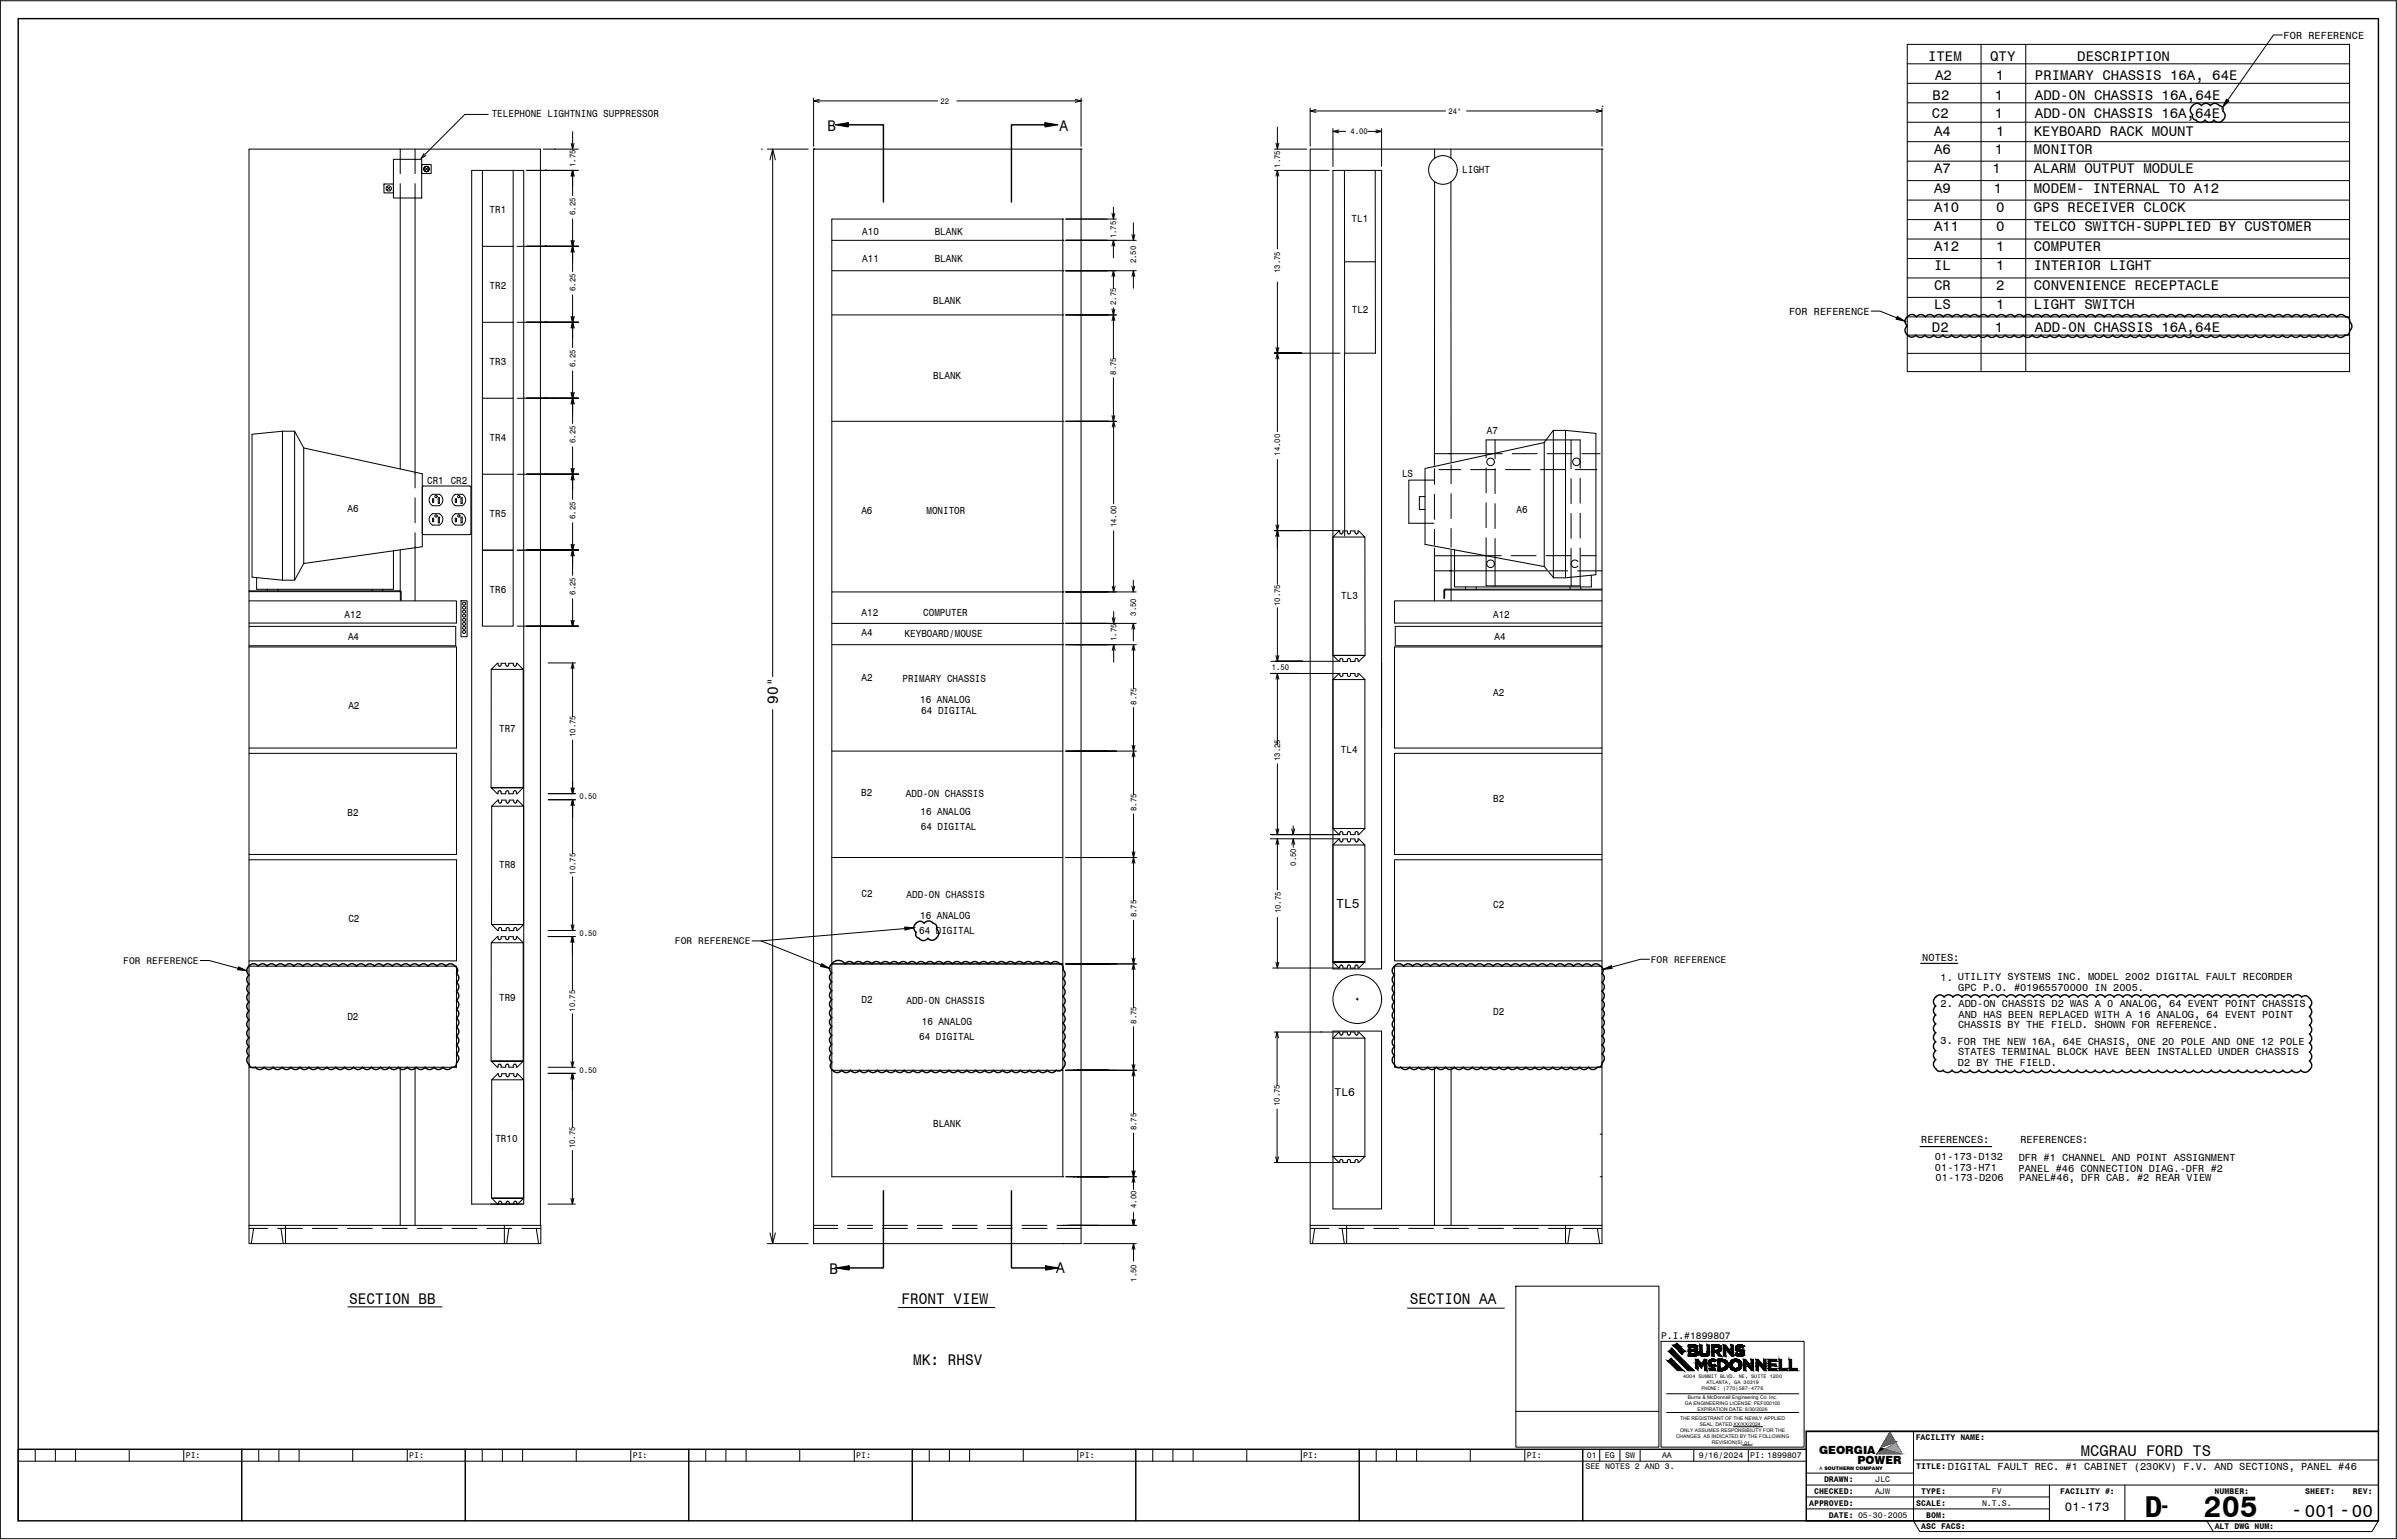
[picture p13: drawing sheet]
<svg xmlns="http://www.w3.org/2000/svg" width="851mm" height="546mm" viewBox="0 0 851 546" stroke-linecap="round" stroke-linejoin="round" font-family="sans-serif">
<defs><g id="words">
<g font-size="10.7">
<text x="761.6" y="538.8">D</text>
<text x="782.6" y="538.8">205</text>
</g>
<text font-size="7" x="813.6" y="538.3">-</text>
<text font-size="6.8" x="766.8" y="536.9">-</text>
<text font-size="6.2" x="818.5" y="538.6">001-00</text>
<g font-size="5.5">
<text x="293.9" y="46.5">B</text>
<text x="376.3" y="46.5">A</text>
<text x="276.3" y="249.8" transform="rotate(-90 276.3 249.8)">90&quot;</text>
<text x="294.6" y="452.4">B</text>
<text x="375.1" y="452.1">A</text>
<text x="124" y="463.2">SECTION BB</text>
<text x="320.1" y="463.2">FRONT VIEW</text>
<text x="500.7" y="463.2">SECTION AA</text>
<text x="324.3" y="484.7">MK: RHSV</text>
<text x="739" y="517">MCGRAU FORD TS</text>
</g>
<g font-size="5">
<text x="684.7" y="21.5">ITEM</text>
<text x="706.8" y="21.5">QTY</text>
<text x="737.7" y="21.5">DESCRIPTION</text>
<text x="687.2" y="28.4">A2</text>
<text x="708.8" y="28.4">1</text>
<text x="722.7" y="28.4">PRIMARY CHASSIS 16A, 64E</text>
<text x="686.4" y="35.4">B2</text>
<text x="708.4" y="35.4">1</text>
<text x="722.7" y="35.4">ADD-ON CHASSIS 16A,64E</text>
<text x="686.1" y="41.8">C2</text>
<text x="708.4" y="41.8">1</text>
<text x="722.7" y="41.8">ADD-ON CHASSIS 16A,64E</text>
<text x="686.8" y="48.3">A4</text>
<text x="708.9" y="48.3">1</text>
<text x="722.3" y="48.3">KEYBOARD RACK MOUNT</text>
<text x="686.8" y="54.7">A6</text>
<text x="708.4" y="54.7">1</text>
<text x="722.3" y="54.7">MONITOR</text>
<text x="686.8" y="61.6">A7</text>
<text x="707.6" y="61.6">1</text>
<text x="722.3" y="61.6">ALARM OUTPUT MODULE</text>
<text x="686.8" y="68.7">A9</text>
<text x="708" y="68.7">1</text>
<text x="722.3" y="68.7">MODEM- INTERNAL TO A12</text>
<text x="686.8" y="75.2">A10</text>
<text x="708.9" y="75.2">0</text>
<text x="722.3" y="75.2">GPS RECEIVER CLOCK</text>
<text x="686.8" y="82.1">A11</text>
<text x="708.9" y="82.1">0</text>
<text x="722.3" y="82.1">TELCO SWITCH-SUPPLIED BY CUSTOMER</text>
<text x="686.8" y="89">A12</text>
<text x="708.9" y="89">1</text>
<text x="722.3" y="89">COMPUTER</text>
<text x="686.8" y="96">IL</text>
<text x="708.9" y="96">1</text>
<text x="722.3" y="96">INTERIOR LIGHT</text>
<text x="686.8" y="102.9">CR</text>
<text x="708.9" y="102.9">2</text>
<text x="722.3" y="102.9">CONVENIENCE RECEPTACLE</text>
<text x="686.8" y="109.8">LS</text>
<text x="708.9" y="109.8">1</text>
<text x="722.3" y="109.8">LIGHT SWITCH</text>
<text x="686.1" y="117.8">D2</text>
<text x="708.4" y="117.8">1</text>
<text x="722.7" y="117.8">ADD-ON CHASSIS 16A,64E</text>
</g>
<text font-size="4.7" x="474.5" y="322.4">TL5</text>
<text font-size="4.4" x="733.3" y="536.6">01-173</text>
<g font-size="4">
<text x="474" y="389.2">TL6</text>
<text x="646" y="516.1">GEORGIA</text>
<text x="659.7" y="519.7">POWER</text>
</g>
<g font-size="3.7">
<text x="811" y="13.7">FOR REFERENCE</text>
<text x="174.6" y="41.7">TELEPHONE LIGHTNING SUPPRESSOR</text>
<text x="519.3" y="61.5">LIGHT</text>
<text x="173.9" y="75.5">TR1</text>
<text x="306.2" y="83.4">A10</text>
<text x="332" y="83.4">BLANK</text>
<text x="480" y="78.7">TL1</text>
<text x="306.2" y="93.1">A11</text>
<text x="332" y="92.9">BLANK</text>
<text x="173.9" y="102.5">TR2</text>
<text x="331.4" y="108">BLANK</text>
<text x="480.1" y="111.1">TL2</text>
<text x="635.4" y="111.7">FOR REFERENCE</text>
<text x="173.9" y="129.5">TR3</text>
<text x="331.4" y="134.5">BLANK</text>
<text x="528" y="154.1">A7</text>
<text x="173.9" y="156.5">TR4</text>
<text x="151.7" y="172">CR1 CR2</text>
<text x="497.9" y="169.2">LS</text>
<text x="123.4" y="181.9">A6</text>
<text x="173.9" y="183.4">TR5</text>
<text x="305.9" y="182.4">A6</text>
<text x="329" y="182.6">MONITOR</text>
<text x="538.6" y="182">A6</text>
<text x="173.9" y="210.4">TR6</text>
<text x="476.3" y="212.7">TL3</text>
<text x="122.4" y="219.4">A12</text>
<text x="306" y="218.6">A12</text>
<text x="327.9" y="218.9">COMPUTER</text>
<text x="530.2" y="219.4">A12</text>
<text x="123.6" y="227.4">A4</text>
<text x="306" y="225.9">A4</text>
<text x="321.3" y="226.2">KEYBOARD/MOUSE</text>
<text x="530.8" y="227.4">A4</text>
<text x="306" y="241.8">A2</text>
<text x="320.5" y="242">PRIMARY CHASSIS</text>
<text x="123.7" y="251.8">A2</text>
<text x="326.8" y="249.6">16 ANALOG</text>
<text x="530.2" y="247">A2</text>
<text x="327.2" y="253.5">64 DIGITAL</text>
<text x="177.2" y="259.8">TR7</text>
<text x="476.2" y="267.5">TL4</text>
<text x="305.8" y="282.8">B2</text>
<text x="321.7" y="283.1">ADD-ON CHASSIS</text>
<text x="530.2" y="284.7">B2</text>
<text x="123.5" y="289.6">B2</text>
<text x="326.9" y="289.6">16 ANALOG</text>
<text x="327" y="294.8">64 DIGITAL</text>
<text x="177.2" y="308.2">TR8</text>
<text x="305.9" y="318.4">C2</text>
<text x="321.9" y="318.7">ADD-ON CHASSIS</text>
<text x="530.2" y="322.5">C2</text>
<text x="123.7" y="327.4">C2</text>
<text x="326.8" y="326.3">16 ANALOG</text>
<text x="326.4" y="331.5">64 DIGITAL</text>
<text x="682.7" y="341.1">NOTES:</text>
<text x="689.2" y="348.4">1. UTILITY SYSTEMS INC. MODEL 2002 DIGITAL FAULT RECORDER</text>
<text x="695.4" y="351.8">GPC P.O. #01965570000 IN 2005.</text>
<text x="177.2" y="355.5">TR9</text>
<text x="305.9" y="356.2">D2</text>
<text x="321.9" y="356.5">ADD-ON CHASSIS</text>
<text x="689.2" y="357.6">2. ADD-ON CHASSIS D2 WAS A 0 ANALOG, 64 EVENT POINT CHASSIS</text>
<text x="123.4" y="362.1">D2</text>
<text x="327.4" y="364">16 ANALOG</text>
<text x="530.2" y="360.3">D2</text>
<text x="695.4" y="365.2">CHASSIS BY THE FIELD. SHOWN FOR REFERENCE.</text>
<text x="695.6" y="361.3">AND HAS BEEN REPLACED WITH A 16 ANALOG, 64 EVENT POINT</text>
<text x="326.4" y="369.3">64 DIGITAL</text>
<text x="689.2" y="370.7">3. FOR THE NEW 16A, 64E CHASIS, ONE 20 POLE AND ONE 12 POLE</text>
<text x="695.4" y="374.8">STATES TERMINAL BLOCK HAVE BEEN INSTALLED UNDER CHASSIS</text>
<text x="695.3" y="378.6">D2 BY THE FIELD.</text>
<text x="331.4" y="400.3">BLANK</text>
<text x="175.9" y="405.4">TR10</text>
<text x="682.3" y="405.7">REFERENCES:</text>
<text x="717.5" y="405.7">REFERENCES:</text>
<text x="687.2" y="412">01-173-D132</text>
<text x="716.9" y="412.1">DFR #1 CHANNEL AND POINT ASSIGNMENT</text>
<text x="687.2" y="415.9">01-173-H71</text>
<text x="687.4" y="419.3">01-173-D206</text>
<text x="716.9" y="416">PANEL #46 CONNECTION DIAG.-DFR #2</text>
<text x="717.1" y="419.5">PANEL#46, DFR CAB. #2 REAR VIEW</text>
<text x="691.8" y="522">DIGITAL FAULT REC. #1 CABINET (230KV) F.V. AND SECTIONS, PANEL #46</text>
</g>
<g font-size="3.4">
<text x="239.7" y="335.3">FOR REFERENCE</text>
<text x="586.3" y="341.8">FOR REFERENCE</text>
<text x="43.8" y="342.2">FOR REFERENCE</text>
<text x="589.9" y="475.5">P.I.#1899807</text>
</g>
<g font-size="2.9">
<text x="334" y="36.8">22</text>
<text x="514.4" y="40.4">24&quot;</text>
<text x="479.6" y="47.7">4.00</text>
<text x="204.4" y="59.3" transform="rotate(-90 204.4 59.3)">1.75</text>
<text x="454.7" y="59.5" transform="rotate(-90 454.7 59.5)">1.75</text>
<text x="204.4" y="76.3" transform="rotate(-90 204.4 76.3)">6.25</text>
<text x="396.4" y="84.6" transform="rotate(-90 396.4 84.6)">1.75</text>
<text x="403.5" y="93.5" transform="rotate(-90 403.5 93.5)">2.50</text>
<text x="454.7" y="96.9" transform="rotate(-90 454.7 96.9)">13.75</text>
<text x="204.4" y="103.3" transform="rotate(-90 204.4 103.3)">6.25</text>
<text x="396.4" y="108.3" transform="rotate(-90 396.4 108.3)">2.75</text>
<text x="204.4" y="130.3" transform="rotate(-90 204.4 130.3)">6.25</text>
<text x="396.4" y="133.1" transform="rotate(-90 396.4 133.1)">8.75</text>
<text x="204.4" y="157.3" transform="rotate(-90 204.4 157.3)">6.25</text>
<text x="454.7" y="161.9" transform="rotate(-90 454.7 161.9)">14.00</text>
<text x="204.4" y="184.2" transform="rotate(-90 204.4 184.2)">6.25</text>
<text x="396.5" y="187.2" transform="rotate(-90 396.5 187.2)">14.00</text>
<text x="204.4" y="211.2" transform="rotate(-90 204.4 211.2)">6.25</text>
<text x="454.7" y="215.2" transform="rotate(-90 454.7 215.2)">10.75</text>
<text x="403.5" y="218.6" transform="rotate(-90 403.5 218.6)">3.50</text>
<text x="396.5" y="227.6" transform="rotate(-90 396.5 227.6)">1.75</text>
<text x="451.7" y="238">1.50</text>
<text x="403.6" y="250.2" transform="rotate(-90 403.6 250.2)">8.75</text>
<text x="204.4" y="261.7" transform="rotate(-90 204.4 261.7)">10.75</text>
<text x="454.7" y="270.2" transform="rotate(-90 454.7 270.2)">13.25</text>
<text x="205.8" y="283.8">0.50</text>
<text x="403.6" y="288" transform="rotate(-90 403.6 288)">8.75</text>
<text x="204.4" y="310.6" transform="rotate(-90 204.4 310.6)">10.75</text>
<text x="460.3" y="307.3" transform="rotate(-90 460.3 307.3)">0.50</text>
<text x="403.6" y="325.7" transform="rotate(-90 403.6 325.7)">8.75</text>
<text x="454.8" y="324.3" transform="rotate(-90 454.8 324.3)">10.75</text>
<text x="205.8" y="332.4">0.50</text>
<text x="204.3" y="359.2" transform="rotate(-90 204.3 359.2)">10.75</text>
<text x="403.6" y="363.5" transform="rotate(-90 403.6 363.5)">8.75</text>
<text x="205.8" y="380.9">0.50</text>
<text x="454.6" y="392.8" transform="rotate(-90 454.6 392.8)">10.75</text>
<text x="403.6" y="401.3" transform="rotate(-90 403.6 401.3)">8.75</text>
<text x="204.3" y="407.8" transform="rotate(-90 204.3 407.8)">10.75</text>
<text x="403.6" y="428.9" transform="rotate(-90 403.6 428.9)">4.00</text>
<text x="403.6" y="455.1" transform="rotate(-90 403.6 455.1)">1.50</text>
<text x="680.3" y="511.3">FACILITY NAME:</text>
<text x="66" y="517.7">PI:</text>
<text x="145.3" y="517.7">PI:</text>
<text x="224.7" y="517.7">PI:</text>
<text x="304.1" y="517.7">PI:</text>
<text x="383.5" y="517.7">PI:</text>
<text x="462.8" y="517.7">PI:</text>
<text x="542.2" y="517.7">PI:</text>
<text x="563" y="521.8">SEE NOTES 2 AND 3.</text>
<text x="563.5" y="517.7">01</text>
<text x="570" y="517.7">EG</text>
<text x="577.1" y="517.7">SW</text>
<text x="590.2" y="517.7">AA</text>
<text x="603.3" y="517.7">9/16/2024</text>
<text x="621.6" y="517.7">PI: 1899807</text>
<text x="680.5" y="521.5">TITLE:</text>
<text x="647.8" y="526.2">DRAWN:</text>
<text x="666" y="526.2">JLC</text>
<text x="644.2" y="530.4">CHECKED:</text>
<text x="666" y="530.4">AJW</text>
<text x="682.3" y="530.4">TYPE:</text>
<text x="707.4" y="530.4">FV</text>
<text x="731.7" y="530.5">FACILITY #:</text>
<text x="786.4" y="530.4">NUMBER:</text>
<text x="818.7" y="530.4">SHEET:</text>
<text x="835.6" y="530.5">REV:</text>
<text x="642.5" y="534.7">APPROVED:</text>
<text x="649.5" y="538.9">DATE: 05-30-2005</text>
<text x="680.5" y="534.7">SCALE:</text>
<text x="684" y="538.9">BOM:</text>
<text x="703.9" y="534.7">N.T.S.</text>
<text x="682.3" y="542.9">ASC FACS:</text>
<text x="786.5" y="542.9">ALT DWG NUM:</text>
</g>
<g font-size="1.8">
<text x="597.7" y="489.2">4004 SUMMIT BLVD. NE, SUITE 1200</text>
<text x="606" y="491.3">ATLANTA, GA 30319</text>
<text x="599.4" y="496.7">Burns &amp; McDonnell Engineering Co. Inc.</text>
<text x="604.3" y="493.5">PHONE: (770)587-4776</text>
<text x="598.3" y="498.8">GA ENGINEERING LICENSE: PEF000100</text>
<text x="602.8" y="501">EXPIRATION DATE: 6/30/2026</text>
<text x="596.6" y="508.6">ONLY ASSUMES RESPONSIBILITY FOR THE</text>
<text x="596.7" y="504.3">THE REGISTRANT OF THE NEWLY APPLIED</text>
<text x="603.7" y="506.5">SEAL, DATED XX/XX/2024 .</text>
<text x="595.2" y="510.7">CHANGES AS INDICATED BY THE FOLLOWING</text>
<text x="607.9" y="512.9">REVISION(S) 01 .</text>
</g>
<text font-size="1.7" x="646.2" y="522.1">A SOUTHERN COMPANY</text>
</g></defs>
<!-- layer: Ctrl_As_Built -->
<g fill="none" stroke="#000" stroke-width=".36">
<path d="M677.3 15.8h157.1v116.1h-157.1zM703.5 15.8v116.1M719.4 15.8v116.1M288.9 34.8v17.1M288.9 35.8h44.1M291 35.3l-2.1 .5 2.1 .5M339.8 35.8h44.1M381.9 35.3l2 .5-2 .5M383.9 35.7h.1M383.9 34.8v17.1M465.3 38.4v13.5M465.3 39.4h48.1"/>
<path d="M467.3 38.9l-2 .5 2 .5M520.8 39.4h48.1M566.9 38.9l2 .5-2 .5M568.9 37.7h.1M568.9 38.4v13.5M677.3 36.5h157.1M677.3 29.6h157.1M677.3 22.7h157.1M139.7 56.6h10.1v13.7h-10.1zM142.1 53v8.7M147.4 53v8.7M149.8 58.4h3.3v3.2h-3.3z"/>
<path d="M150.6 54.5l-1.1 1.8 1.8-1.1M150.8 59.3l1.3 1.4M152.1 59.3l-1.3 1.4M173.4 40.6h-8.3l-15.4 15.5M192.9 53h12.5M196.9 53h.1M202.8 50.9l.5 2.1 .6-2.1M203.3 46.7v6.3M270.4 53h.1M272.5 53h14.5M273.5 56.8l.9-3.8 1 3.8M274.4 53v187.3"/>
<path d="M288.9 53h.1M288.9 53v388.6M288.9 53h95M296.7 44.3l4.5-.7v1.5zM297.8 44.3l3.4-.6v1.2zM298.9 44.3l2.3-.4v.8zM300.1 44.3l1.1-.2v.4zM371.2 43.6l4.5 .7-4.5 .8zM371.2 43.7l3.4 .6-3.4 .6zM371.2 43.9l2.2 .4-2.2 .4zM371.2 44.1l1.1 .2-1.1 .2zM383.9 53h.1"/>
<path d="M383.9 53v388.6h-95M452.6 53h11.5M453.1 50.9l.5 2 .6-2M453.6 45.2v7.7M473.4 45.6v13.5M473.4 46.6h4.5M475.4 46.2l-2 .5 2 .5M485.8 46.7h4.8M488.6 46.1l2 .5-2 .6M490.6 45.6v13.5M509.5 53v3.2M515.3 53v3.1"/>
<path d="M568.9 53v388.6h-103.6v-6.5M568.9 53h.1M568.9 53h-103.6v382.1M677.3 57.2h157.1M677.3 50.3h157.1M677.3 43.4h157.1M136.4 65.3h3.3v3.2h-3.3zM137.4 66.2l1.3 1.4M138.7 66.2l-1.3 1.4M142.1 65.2v101.3M147.4 65.2v108M171.3 60.5v27h10.9v-27"/>
<path d="M187 60.5h18.4M193.7 60.5h.1M193.7 60.4h.1M196.9 60.5h.1M202.8 62.5l.5-2 .6 2M203.3 60.5v8.9M203.3 77.7v18.7M377.4 77.8h.1M377.4 77.8h-82v340h82M377.4 77.8v340M378.5 77.8h17.9M394.9 75.7l.5 2.1 .5-2.1"/>
<path d="M395.4 73.6v4.2M402.5 79.1v6.2M452.6 60.5h19.4M453.1 62.5l.5-2 .6 2M453.6 60.5v27.9M473.4 60.5h17.2v283.5h-17.2zM477.5 60.5v129.8M488.4 60.5l.1 64.9h-11M509.5 64.5l-.1 100.8M515.3 64.6v99.6M677.3 78h157.1M677.3 71h157.1"/>
<path d="M677.3 64.1h157.1M171.3 87.5v26.9h10.9v-26.9M183.7 87.5h21.7M193.7 87.5h.1M193.7 87.3h.1M196.9 87.5h.1M202.8 85.4l.5 2.1 .6-2.1M202.8 89.5l.5-2 .6 2M203.3 87.5h.1M205.4 87.5h-18.4h18.4M295.4 96.1h82M295.4 85.3h82"/>
<path d="M377.4 85.3h.1M377.4 96.1h.1M378.5 96.1h25M378.5 85.3h25M394.9 87.4l.5-2.1 .5 2.1M394.9 98.2l.5-2.1 .5 2.1M395.4 85.3v6.3M395.4 96.1v6.3M402 83.3l.5 2 .5-2M402 98.2l.5-2.1 .5 2.1M402.5 96.1v6.3M477.5 93h10.9"/>
<path d="M677.3 98.7h157.1M677.3 91.8h157.1M677.3 84.9h157.1M171.3 114.4v27h10.9v-27M183.7 114.4h21.7M193.7 114.4h.1M193.7 114.3h.1M196.9 114.4h.1M202.8 112.4l.5 2 .6-2M202.8 116.5l.5-2.1 .6 2.1M203.3 114.4h.1M203.3 104.7v18.7"/>
<path d="M205.4 114.4h-18.4h18.4M295.4 111.8h82M377.4 111.8h.1M378.5 111.8h17.9M381.3 111.8h.1M394.9 109.8l.5 2 .5-2M394.9 113.8l.5-2 .5 2M395.4 109.3v18M453.6 100.1v53.2M677.3 112.5h157.1M677.3 105.6h157.1M677.3 119h157.1"/>
<path d="M202.8 139.4l.5 2 .6-2M203.3 131.7v18.7M395.4 134.1l.1 44.8M453.1 127.4l.5-2 .6 2M453.1 123.4l.5 2 .6-2M462.2 125.4h-9.6h23.3M677.3 125.5h157.1M100.3 153.1h4.3l3.3 6M100.3 153.1l-10.8 1.1v50.7l10.8 1.1M100.3 153.1v52.9M104.6 153.1v52.9h-4.3M107.9 159.1l42.1 9.1v25.9l-42.1 6z"/>
<path d="M171.3 141.4v27h10.9v-27M183.7 141.4h21.7M193.7 141.4h.1M193.7 141.3h.1M196.9 141.4h.1M202.8 143.4l.5-2 .6 2M203.3 141.4h.1M203.3 158.6v18.7M205.4 141.4h-18.4h18.4M295.4 149.6h82M377.4 149.6h.1M378.5 149.6h18"/>
<path d="M381.3 149.6h.1M394.9 147.6l.5 2 .5-2M395 151.6l.5-2 .5 2M530.9 156.2v6.7M551.6 152.8l-3.2 4.3M551.6 152.8v52.4h4.4l10.8-1.1v-50.2l-10.8-1.1M551.6 152.8h4.4M556 152.8v52.4M557.9 156.2v10.2M147.4 176.8v8.8M150.4 172.6h16.4M150.4 172.5l-.4 .5"/>
<path d="M153.6 179.6h2.4M153.6 177.1h.4v1.3h-.4zM153.6 179.6a2.3 2.3 0 0 1 0-4.1h2.5a2.3 2.3 0 0 1 0 4.1M155.6 176.7h.4v2.1h-.4zM161.7 175.5h2.5a2.3 2.3 0 0 1 0 4.1M161.7 179.6h2.4M161.7 177.1h.4v1.3h-.4zM161.7 175.5a2.3 2.3 0 0 0 0 4.1M163.7 176.7h.4v2.1h-.4zM166.8 172.5l.4 .5 .1 16.4-.3 .4h-16.6l-.4-.4M171.3 168.4v27h10.9v-27M183.7 168.4h21.7"/>
<path d="M193.7 168.4h.1M193.7 168.2h.1M196.9 168.4h.1M202.8 166.4l.5 2 .6-2M202.8 170.4l.5-2 .6 2M203.3 168.4h.1M205.4 168.4h-18.4h18.4M453.6 163.1v44.3M506.1 176.3h-2v4.6h2M506.1 166.3v27l42.4 7.9 3.2 3.9M506.3 166.3l42.1-9.2v44.1M509.2 170.5h-8.9v15.3h8.9"/>
<path d="M509.4 166.4v5.6M509.4 175.5v8.9M509.4 161.1h17.5M511 166.7h7.7M515.3 165.1v6.6M515.3 175.3v8.8M522.2 166.7h8.9M527.1 161.1h6.4M527.8 162.6v-6.4h33.4v10.1M527.8 166.1v8.9M527.8 178.5v8.9M530.9 166.4v8.9"/>
<path d="M530.9 178.8v8.9M534.6 166.7h8.9M537 161.1h8.9M547 166.7h8.9M549.4 161.1h8.9M557.9 170v8.8M559.4 166.7h7.7M561.2 169.8v8.9M561.8 161.1h6.4M139.7 195.6v13.6h-48.6v-4.1M142.1 195.3v14.8M147.4 189.2v24.2"/>
<path d="M153.6 182.4h2.4M153.6 184h.4v1.2h-.4zM153.6 182.4a2.3 2.3 0 0 0 0 4.1h2.5a2.3 2.3 0 0 0 0-4.1M155.6 183.6h.4v2h-.4zM161.7 184h.4v1.2h-.4zM161.7 182.4h2.4M161.7 182.4a2.3 2.3 0 0 0 0 4.1M163.7 183.6h.4v2h-.4zM164.2 182.4a2.3 2.3 0 0 1 0 4.1h-2.5M171.3 195.4h10.9v26.9h-10.9zM183.7 195.4h21.7M193.7 195.4h.1"/>
<path d="M193.7 195.2h.1M196.9 195.4h.1M202.8 193.3l.5 2.1 .6-2.1M202.8 197.4l.5-2 .6 2M203.3 195.4h.1M203.3 185.6v18.7M205.4 195.4h-18.4h18.4M395.5 188.5v21.7M452.6 188.4h23.3M453.1 190.4l.5-2 .6 2M453.1 186.4l.5 2 .6-2M473.4 190.7v42h11.3l-2.1 2.2h-.3l-.1-.9-.5-.2"/>
<path d="M476.3 189.6h.1M476.3 189.6l-.4-.3-.1-.8h-.3l-2.1 2.2h11.3l-2.1-2.2h-.3l-.1 .8-.4 .3M478.5 189.1v-.6h-1.6l-.1 .8-.4 .3M478.5 189.1l.5 .5M479 189.6h.1M479.1 189.6l.4-.3 .1-.8h1.6l.1 .8 .4 .3M481.7 189.6h.1M484.7 190.7v42h-11.3l2.1 2.2h.3l.1-.9 .4-.2M509.4 197.3h18.4M509.4 187.9v5.6M509.4 194.6v18.8M515.3 187.7v6.6"/>
<path d="M515.3 195.4v18M516.6 195.2v13.2h48.5v-4.1M527.7 197.3h5.4M527.8 190.9v17.1h33.4v-13.4M530.9 191.2v16.8M536.7 197.3h8.8M549 197.3h8.9M557.9 182.3v8.9M557.9 194.7l.1 13.3M560.4 199.4a1.34 1.34 0 0 0-2-.2 1.34 1.34 0 0 0 0 2 1.34 1.34 0 0 0 2-.2M561.2 182.2v8.8M561.4 197.3h5.5"/>
<path d="M88.4 210.1h53.5l.3 .2v2.8h.3v-2.9M88.4 213.4h73.7v7.8h-73.7M88.4 209.8h53.6M94.9 209.2v.6M98.7 209.2v.6M107.9 200.1l-3.3 5.9M132.2 209.2v.6M135.9 209.2v.6M142 209.8l.5 .4M163.7 213.3h2.2v12.8h-2.2zM203.3 212.6v9.7M295.4 210.2h82"/>
<path d="M377.4 210.2h.1M378.5 210.2h25M395 208.1l.5 2.1 .5-2.1M395 219.3l.5 2.1 .5-2.1M395.5 217.2v4.2M402 208.1l.5 2.1 .5-2.1M402.5 206v4.2M453.6 215.8v19M509.7 202.7h39.7M513.2 209.2h55.7M513.2 209.2l-.4 .4v2.8h.2v-2.7l.3-.2h55.6M520.5 208.4v.8"/>
<path d="M524.3 208.4v.8M550.2 202.7h6.5M557.6 208.4v.8M560.3 202.7h8.6M561.4 208.4v.8M568.9 213.4h-73.7v7.8h73.7M88.4 229.7h73.7v35.9h-73.7M88.4 222.4h73.4v6.9h-73.4M174.5 237.7l-.1 41.9M176.9 236.1v-.6h-.3l-2.1 2.2h11.3l-2.2-2.2h-.2l-.1 .8-.4 .3M176.9 236.1l.5 .5M177.4 236.6h.1"/>
<path d="M177.5 236.6l.4-.3 .1-.8h1.6l.1 .8 .4 .3M180.1 236.6h.1M180.2 236.6l.4-.3 .1-.8h1.6l.1 .8 .4 .3M182.8 236.6h.1M183.7 222.3h21.7M185.8 237.7v42l-2.2 2.1h-.2l-.1-.8-.4-.2-.5 .2-.1 .8h-1.6l-.1-.8-.4-.2-.5 .2-.1 .8h-1.6l-.1-.8-.4-.2-.6 .4M193.7 222.3h.1M193.7 222.2h.1M194.7 235.4h9.7M196.9 222.3h.1M202.8 237.4l.5-2 .6 2M202.8 220.3l.5 2 .6-2"/>
<path d="M203.3 222.3h.1M203.3 235.4v19M205.4 222.3h-18.4h18.4M295.4 221.4h82M295.4 228.9h82M377.4 221.4h.1M377.4 228.9h.1M378.5 221.4h25M378.5 228.9h25.1M381.3 228.9h.1M395 230.9l.5-2 .5 2M395.5 228.9v6.2"/>
<path d="M402 223.4l.5-2 .5 2M402 230.9l.5-2 .6 2M402.5 221.4v6.2M402.5 228.9v15.5M451.3 239.1h9.7zM451.3 239.1h24.6M451.3 234.8h23.9M453 234.8h9.7M453.1 232.8l.5 2 .6-2M453.6 239.1v25.3M475.5 239.1l-2.1 2.2h11.3M475.8 239.1l.1 .9 .4 .2"/>
<path d="M476.3 233.8l.5 .2 .1 .9h1.6v-.6M478.5 239.7v-.6h-1.6l-.1 .9-.4 .2M478.5 239.7l.5 .5M481.7 233.8l-.4 .2-.1 .9h-1.6l-.1-.9-.4-.2-.6 .5M495.8 229.3h73.1M568.9 229.7h-73.7v35.9h73.7M568.9 222.4h-73.4v6.9M274.4 252v189.6M402.5 251.2v31M453.1 241.2l.5-2.1 .6 2.1M476.3 240.2h.1M479 240.2h.1"/>
<path d="M479.1 240.2l.4-.2 .1-.9h1.6l.1 .9 .4 .2M481.7 240.2h.1M481.8 240.2l.4-.2 .1-.9h.3l2.1 2.2M484.7 241.3v52.9M88.4 267.5h73.7v35.9h-73.7M174.5 279.7h11.3h-11.3l2.1 2.1h.3v-.6M202.8 279.8l.5 2 .6-2M203.3 262.8v19M295.4 266.7h82M381.3 266.7h.1M382.3 266.7h11.4M396.5 266.7h-18h25.1"/>
<path d="M402 264.7l.5 2 .6-2M402 268.7l.5-2 .6 2M453.6 271.2v25.1M568.9 267.5h-73.7v35.9h73.7M174.6 286.3v41.9M177.1 284.7l.4 .5 .6-.3v-.8h1.6l.1 .8 .4 .3 .6-.3v-.8h1.7v.8l.4 .3 .6-.3v-.8h.3l2.1 2.2h-11.3l2.2-2.2h.3v.6M185.9 286.3v42M194.7 281.8h9.7M194.7 284h9.7M202.8 286l.5-2 .6 2M203.3 284v19M402.5 289v31"/>
<path d="M451.1 297.8h24.3M453.1 294.3l.5 2.1 .6-2.1M453.1 299.8l.5-2 .6 2M453.6 297.8v18.2M458.7 294.3l.6 2 .5-2M458.8 299.8l.5-2 .5 2M459.3 293.2v3.1M459.3 297.8v3.1M475.4 296.3h-24.1h24.5M475.5 296.3h.3M476.3 295.3l.5 .2 .1 .8h1.6v-.5M476.3 295.3l-.4 .2-.1 .8"/>
<path d="M476.3 298.9l-.4-.2-.1-.8h-.3l-2.1 2.1h11.3l-2.1-2.1h-.3l-.1 .8-.5 .3M478.5 298.5v-.6h-1.6l-.1 .8-.5 .3M478.5 298.5l.6 .4 .4-.2 .1-.8h1.6l.1 .8 .4 .2M481.7 295.3l-.4 .2-.1 .8h-1.6l-.1-.8-.4-.2-.6 .4M484.7 294.2h-11.3l2.1 2.1h.3M484.7 294.2l-2.1 2.1h-.3l-.1-.8-.5-.2M88.4 305.3h73.7v35.9h-73.7M203.3 311.3v19.1M295.4 304.5h.1M295.4 304.5h82M378.5 304.5h25.1h-25.1h18M381.3 304.5h.1"/>
<path d="M402 302.4l.5 2.1 .6-2.1M402 306.5l.5-2 .6 2M484.7 300v41.6M568.9 305.3h-73.7v35.9h73.7M174.5 334.7l-.1 42M174.6 328.3h11.3h-11.3l2.2 2.1h.3v-.6M176.9 333.2l.6 .4 .4-.2 .1-.8h1.6l.1 .8 .4 .3 .5-.3 .1-.8h1.6l.1 .8 .4 .3 .5-.3 .1-.8h.2l2.2 2.1h-11.3l2.1-2.1h.3v.6M185.8 334.7v42.1l-2.2 2.1h-.2l-.1-.8-.4-.2-.5 .2-.1 .8h-1.6l-.1-.8-.4-.2-.5 .2-.1 .8h-1.6l-.1-.8-.4-.2-.6 .4M185.9 328.3l-2.1 2.1h-.3v-.8l-.4-.3-.6 .3v.8h-1.7v-.8l-.4-.3-.6 .3-.1 .8h-1.6v-.8l-.4-.3-.6 .5M194.6 332.5h9.7M194.7 330.4h9.7M202.8 334.6l.5-2.1 .5 2.1"/>
<path d="M202.8 328.4l.5 2 .6-2M203.3 332.5v19.1M402.5 326.8v31M453.6 325.7v18M203.3 359.9v19.1M295.4 342.3h82M378.5 342.3h25.1h-25.1h18M381.3 342.3h.1M402 340.2l.5 2.1 .6-2.1M402 344.3l.5-2 .6 2M452 343.7h23.3M453.1 341.7l.5 2 .6-2"/>
<path d="M473.4 341.6h11.3h-11.3l2.1 2.1h.3l.1-.8 .4-.2M476.3 342.7l.5 .2 .1 .8h1.6v-.6M481.6 354.8h.8M481.7 342.7l-.4 .2-.1 .8h-1.6l-.1-.8-.4-.2-.6 .4M482 354.4v.7M484.7 341.6l-2.1 2.1h-.3l-.1-.8-.5-.2M142.1 379v56.1M147.4 379v56.1M174.5 376.8h11.3h-11.3l2.1 2.1h.3v-.6M194.6 379h9.7M202.8 376.9l.5 2.1 .5-2.1M402 378l.5 2 .6-2"/>
<path d="M402.5 364.5v31M452.5 366.5h22.9M453 368.5l.5-2 .5 2M453.5 366.5v19M469 366.4h.1M473.4 366.1h17.2v63.2h-17.2zM476.3 367.5h.1M476.3 367.5l-.4-.2-.1-.8h-.3l-2.1 2.1h11.3M478.5 367v-.5h-1.6l-.1 .8-.4 .2M478.5 367l.5 .5M479 367.5h.1M479.1 367.5l.4-.2 .1-.8h1.6l.1 .8 .4 .2"/>
<path d="M481.7 367.5h.1M481.8 367.5l.4-.2 .1-.8h.3l2.1 2.1M484.7 368.6v42M509.4 379v56.1M515.3 379v56.1M174.6 383.4v42M177.1 381.8l.6 .5 .4-.2v-.9h1.6l.1 .9 .4 .2 .6-.2v-.9h1.7v.9l.4 .2 .6-.2v-.9h.3l2.1 2.2h-11.3l2.2-2.2h.3v.6M185.9 383.4v42l-2.1 2.2h-.3v-.6M194.6 381.1h9.7M202.8 383.2l.5-2.1 .5 2.1M203.3 381.1v19.1M378.5 380h25.1h-25.1h18"/>
<path d="M381.3 380h.1M402 382.1l.5-2.1 .6 2.1M453.5 393.8v19M203.3 408.5v19M377.4 417.8h.1M378.5 417.8h25.1M381.3 417.8h.1M402 415.8l.5 2 .6-2M402 419.9l.5-2.1 .6 2.1M402.5 402.3v20.1M452.5 412.8h23.4M453 410.8l.5 2 .5-2"/>
<path d="M476.3 411.7l.5 .2 .1 .9h1.6v-.6M481.7 411.7l-.4 .2-.1 .9h-1.6l-.1-.9-.4-.2-.6 .5M484.7 410.6h-11.3l2.1 2.2h.3l.1-.9 .4-.2M484.7 410.6l-2.1 2.2h-.3l-.1-.9-.5-.2M568.3 417.8h.6M568.3 402.7h.6M88.4 435.1h103.7v6.5h-103.7zM88.4 435.1v-382.1h103.5v382.1M88.4 436.2h6.6M90.1 436.2l-.9 5.4M98.6 436.2h8.8M99.8 436.2l.8 5.4"/>
<path d="M101.4 435.1v6.5M111 436.2h8.8M123.4 436.2h8.8M135.7 436.2h8.9M148.1 436.2h8.9M160.5 436.2h8.9M172.9 436.2h8.9M174.2 427.5h11.3M174.6 425.4h11.3h-11.3l2.2 2.2h.3v-.6M177.1 427l.4-.5 .6 .5M178.1 427v.6M179.1 435.1v6.5"/>
<path d="M179.7 427v.6M179.8 427l.4-.5 .6 .5M180.7 436.2l-.8 5.4M180.8 427v.6M182.5 427v.6M182.5 427l.4-.5 .6 .5M185.3 436.2h6.6M186 427.5h-18.5v-367h18.5v367M190.5 436.2l.8 5.4M194.6 427.5h9.7M202.8 425.5l.5 2 .5-2M273.5 437.8l.9 3.8 1-3.8"/>
<path d="M288.9 435.1h8.6M288.9 436.2h8.6M301 435.1h8.9M301 436.2h8.9M313.4 435.1h8.9M313.4 436.2h8.9M325.8 435.1h8.8M325.8 436.2h8.8M338.2 435.1h8.8M338.2 436.2h8.8M350.6 435.1h8.8M350.6 436.2h8.8"/>
<path d="M363 435.1h8.8M363 436.2h8.8M375.4 435.1h28.2M375.4 436.2h8.5M377.4 435.1h.1M377.8 435.1h.1M402 433.1l.5 2 .6-2M402.5 430.5v4.6M465.3 435.1h103.6M465.3 436.2h6.7M466.9 436.2l-.8 5.4M475.5 436.2h8.8"/>
<path d="M476.6 436.2l.8 5.4M478.2 435.1v6.5M487.9 436.2h8.8M500.3 436.2h8.8M512.7 436.2h8.8M525.1 436.2h8.8M537.4 436.2h8.9M549.8 436.2h8.9M556 435.1v6.5M557.6 436.2l-.8 5.4M562.2 436.2h6.7M567.3 436.2l.8 5.4"/>
<path d="M272.5 441.6h14.5M288.9 441.6h.1M296.9 450.2l4.6-.8v1.6zM298.1 450.2l3.4-.6v1.2zM299.2 450.2l2.3-.4v.8zM300.4 450.2l1.1-.2v.4zM371.3 449.4l4.6 .8-4.6 .8zM371.3 449.6l3.5 .6-3.5 .6zM371.3 449.8l2.3 .4-2.3 .4zM371.3 450l1.2 .2-1.2 .2zM377.5 441.6h.1M384.9 441.6h18.7"/>
<path d="M402 443.6l.5-2 .6 2M402.5 441.6v6.2M123.5 464h33.5M319 464.3h34.3M499.9 464.5h34.4"/>
<circle cx="138.1" cy="66.9" r=".94"/>
<circle cx="151.5" cy="60" r=".94"/>
<circle cx="512.4" cy="60.3" r="5.1"/>
<circle cx="154.8" cy="176.3" r=".41"/>
<circle cx="162.9" cy="176.3" r=".41"/>
<circle cx="529.3" cy="164" r="1.34"/>
<circle cx="559.8" cy="164" r="1.34"/>
<circle cx="154.8" cy="183.2" r=".41"/>
<circle cx="162.9" cy="183.2" r=".41"/>
<circle cx="164.8" cy="218.6" r=".54"/>
<circle cx="164.8" cy="215.8" r=".54"/>
<circle cx="164.8" cy="214.3" r=".54"/>
<circle cx="164.8" cy="217.2" r=".54"/>
<circle cx="529.3" cy="200.2" r="1.34"/>
<circle cx="164.8" cy="224.4" r=".54"/>
<circle cx="164.8" cy="223" r=".54"/>
<circle cx="164.8" cy="221.5" r=".54"/>
<circle cx="164.8" cy="220.1" r=".54"/>
<circle cx="482" cy="354.8" r="8.6"/>
</g>
<!-- layer: Ctrl_Rev_Add -->
<path d="M88.4 343.1h73.7v35.9h-73.7M295.4 342.3h82M568.9 343.1h-73.7v35.9h73.7M295.4 380h82" fill="none" stroke="#000" stroke-width=".36"/>
<!-- layer: Ctrl_As_Built -->
<path d="M301.6 44.3h12.1v27.4M371.3 44.3h-12.1v27.4M313.7 422.8v27.4h-12.1M359.2 422.8v27.4h12.1" fill="none" stroke="#000" stroke-width=".51"/>
<path d="M682.1 342.1h13.2M681.9 407.1h25.4" fill="none" stroke="#000" stroke-width=".4"/>
<!-- layer: Ctrl_Rev_Cloud -->
<g fill="none" stroke="#000" stroke-width=".51">
<path d="M778.7 37.5a1.91 1.91 0 0 1 3.1 0 1.94 1.94 0 0 1 3.2 0M785 37.5a1.94 1.94 0 0 1 3.2 0M788.2 37.5a1.39 1.39 0 0 1 1.2 2 2.24 2.24 0 0 1 0 3.1 2.24 2.24 0 0 1-3.2 0 1.94 1.94 0 0 1-3.1 0 1.93 1.93 0 0 1-3.2 0 1.41 1.41 0 0 1-1.2-1.9 1.93 1.93 0 0 1 0-3.2M680.4 119a1.94 1.94 0 0 0 3.2 0 1.94 1.94 0 0 0 3.1 0 1.94 1.94 0 0 0 3.2 0 1.94 1.94 0 0 0 3.2 0 1.94 1.94 0 0 0 3.2 0 1.94 1.94 0 0 0 3.1 0 1.94 1.94 0 0 0 3.2 0 1.94 1.94 0 0 0 3.2 0 1.94 1.94 0 0 0 3.2 0 1.94 1.94 0 0 0 3.1 0 1.94 1.94 0 0 0 3.2 0 1.94 1.94 0 0 0 3.2 0 1.94 1.94 0 0 0 3.2 0 1.94 1.94 0 0 0 3.1 0 1.94 1.94 0 0 0 3.2 0 1.94 1.94 0 0 0 3.2 0 1.94 1.94 0 0 0 3.2 0 1.94 1.94 0 0 0 3.1 0 1.94 1.94 0 0 0 3.2 0 1.94 1.94 0 0 0 3.2 0 1.94 1.94 0 0 0 3.2 0 1.94 1.94 0 0 0 3.1 0 1.94 1.94 0 0 0 3.2 0 1.94 1.94 0 0 0 3.2 0 1.94 1.94 0 0 0 3.2 0 1.94 1.94 0 0 0 3.1 0 1.94 1.94 0 0 0 3.2 0 1.94 1.94 0 0 0 3.2 0 1.94 1.94 0 0 0 3.2 0 1.94 1.94 0 0 0 3.1 0 1.94 1.94 0 0 0 3.2 0 1.94 1.94 0 0 0 3.2 0 1.94 1.94 0 0 0 3.2 0 1.94 1.94 0 0 0 3.1 0 1.94 1.94 0 0 0 3.2 0 1.94 1.94 0 0 0 3.2 0 1.94 1.94 0 0 0 3.2 0 1.94 1.94 0 0 0 3.1 0 1.94 1.94 0 0 0 3.2 0 1.94 1.94 0 0 0 3.2 0 1.94 1.94 0 0 0 3.2 0 1.94 1.94 0 0 0 3.1 0M775.8 112.5a1.94 1.94 0 0 0-3.1 0 1.94 1.94 0 0 0-3.2 0 1.94 1.94 0 0 0-3.2 0 1.94 1.94 0 0 0-3.2 0 1.94 1.94 0 0 0-3.1 0 1.94 1.94 0 0 0-3.2 0 1.94 1.94 0 0 0-3.2 0 1.94 1.94 0 0 0-3.2 0 1.94 1.94 0 0 0-3.1 0 1.94 1.94 0 0 0-3.2 0 1.94 1.94 0 0 0-3.2 0 1.94 1.94 0 0 0-3.2 0 1.94 1.94 0 0 0-3.1 0 1.94 1.94 0 0 0-3.2 0 1.94 1.94 0 0 0-3.2 0 1.94 1.94 0 0 0-3.2 0 1.94 1.94 0 0 0-3.1 0 1.94 1.94 0 0 0-3.2 0 1.94 1.94 0 0 0-3.2 0 1.94 1.94 0 0 0-3.2 0 1.94 1.94 0 0 0-3.1 0 1.94 1.94 0 0 0-3.2 0 1.94 1.94 0 0 0-3.2 0 1.94 1.94 0 0 0-3.2 0 1.94 1.94 0 0 0-3.1 0 1.94 1.94 0 0 0-3.2 0 1.94 1.94 0 0 0-3.2 0 1.94 1.94 0 0 0-3.2 0 1.94 1.94 0 0 0-3.1 0 1.93 1.93 0 0 0-3.2 0 2.27 2.27 0 0 0-3.2 0 2.27 2.27 0 0 0 0 3.2 2.19 2.19 0 0 0 .4 3.7 1.85 1.85 0 0 0 2.6-.4M775.8 112.5a1.94 1.94 0 0 1 3.2 0 1.94 1.94 0 0 1 3.2 0 1.94 1.94 0 0 1 3.2 0 1.94 1.94 0 0 1 3.1 0 1.94 1.94 0 0 1 3.2 0 1.94 1.94 0 0 1 3.2 0 1.94 1.94 0 0 1 3.2 0 1.94 1.94 0 0 1 3.1 0 1.94 1.94 0 0 1 3.2 0 1.94 1.94 0 0 1 3.2 0 1.94 1.94 0 0 1 3.2 0 1.94 1.94 0 0 1 3.1 0 1.94 1.94 0 0 1 3.2 0 1.94 1.94 0 0 1 3.2 0 1.94 1.94 0 0 1 3.2 0 1.94 1.94 0 0 1 3.1 0 1.94 1.94 0 0 1 3.2 0 1.95 1.95 0 0 1 3.2 0 1.38 1.38 0 0 1 1.4 1.8 1.94 1.94 0 0 1 0 3.1 1.37 1.37 0 0 1-1.6 1.6 1.94 1.94 0 0 1-3.2 0 1.94 1.94 0 0 1-3.2 0 1.94 1.94 0 0 1-3.1 0 1.94 1.94 0 0 1-3.2 0 1.94 1.94 0 0 1-3.2 0 1.94 1.94 0 0 1-3.2 0M328.2 327.8a2.17 2.17 0 0 0-2.7-.2 2.17 2.17 0 0 0-.8 2.5l.1 .4a.73 .73 0 0 1 .4 1.2l.1 .7 .7 .7a2.45 2.45 0 0 0 3 .6l.6-.5M328.2 327.8a1.94 1.94 0 0 1 3.2 0M331.4 327.8a1.4 1.4 0 0 1 1.2 2 2.29 2.29 0 0 1 .2 3.1 2.29 2.29 0 0 1-3 .5l-.2-.2M363.6 342.2a1.94 1.94 0 0 0-3.2 0 1.94 1.94 0 0 0-3.1 0 1.94 1.94 0 0 0-3.2 0 1.94 1.94 0 0 0-3.2 0 1.94 1.94 0 0 0-3.2 0 1.94 1.94 0 0 0-3.1 0 1.94 1.94 0 0 0-3.2 0 1.94 1.94 0 0 0-3.2 0 1.94 1.94 0 0 0-3.2 0 1.94 1.94 0 0 0-3.1 0 1.94 1.94 0 0 0-3.2 0 1.94 1.94 0 0 0-3.2 0 1.94 1.94 0 0 0-3.2 0 1.94 1.94 0 0 0-3.1 0 1.94 1.94 0 0 0-3.2 0 1.94 1.94 0 0 0-3.2 0 1.94 1.94 0 0 0-3.2 0 1.94 1.94 0 0 0-3.1 0 1.94 1.94 0 0 0-3.2 0 1.94 1.94 0 0 0-3.2 0 3 3 0 0 0-3.6-.9 3 3 0 0 0-1.8 3.3l.7 .8a1.94 1.94 0 0 0 0 3.2 1.94 1.94 0 0 0 0 3.2 1.94 1.94 0 0 0 0 3.1 1.94 1.94 0 0 0 0 3.2 1.94 1.94 0 0 0 0 3.2 1.94 1.94 0 0 0 0 3.2 1.94 1.94 0 0 0 0 3.1 1.94 1.94 0 0 0 0 3.2 1.94 1.94 0 0 0 0 3.2 1.94 1.94 0 0 0 0 3.2 1.94 1.94 0 0 0 .6 3.1 1.94 1.94 0 0 0 2.9-.3 1.94 1.94 0 0 0 3.2 0 1.94 1.94 0 0 0 3.2 0 1.94 1.94 0 0 0 3.1 0 1.94 1.94 0 0 0 3.2 0 1.94 1.94 0 0 0 3.2 0M363.6 342.2a1.94 1.94 0 0 1 3.2 0 1.94 1.94 0 0 1 3.2 0 1.94 1.94 0 0 1 3.1 0 1.94 1.94 0 0 1 3.2 0M376.3 342.2a1.42 1.42 0 0 1 1.1 2.1 1.94 1.94 0 0 1 0 3.2 1.94 1.94 0 0 1 0 3.1 1.94 1.94 0 0 1 0 3.2 1.94 1.94 0 0 1 0 3.2 1.94 1.94 0 0 1 0 3.2 1.94 1.94 0 0 1 0 3.1 1.94 1.94 0 0 1 0 3.2 1.94 1.94 0 0 1 0 3.2 1.94 1.94 0 0 1 0 3.2 1.94 1.94 0 0 1 0 3.1 1.93 1.93 0 0 1 .1 3.2 1.53 1.53 0 0 1-2.4 .8 1.94 1.94 0 0 1-3.2 0 1.94 1.94 0 0 1-3.1 0 1.94 1.94 0 0 1-3.2 0 1.94 1.94 0 0 1-3.2 0 1.94 1.94 0 0 1-3.2 0 1.94 1.94 0 0 1-3.1 0 1.94 1.94 0 0 1-3.2 0 1.94 1.94 0 0 1-3.2 0 1.94 1.94 0 0 1-3.2 0 1.94 1.94 0 0 1-3.1 0 1.94 1.94 0 0 1-3.2 0 1.94 1.94 0 0 1-3.2 0 1.94 1.94 0 0 1-3.2 0 1.94 1.94 0 0 1-3.1 0 1.94 1.94 0 0 1-3.2 0 1.94 1.94 0 0 1-3.2 0 1.94 1.94 0 0 1-3.2 0 1.94 1.94 0 0 1-3.1 0 1.94 1.94 0 0 1-3.2 0"/>
<path d="M527.1 343a1.94 1.94 0 0 0-3.2 0 1.94 1.94 0 0 0-3.2 0 1.94 1.94 0 0 0-3.2 0 1.94 1.94 0 0 0-3.1 0 1.94 1.94 0 0 0-3.2 0 1.94 1.94 0 0 0-3.2 0 1.94 1.94 0 0 0-3.2 0 1.94 1.94 0 0 0-3.1 0 1.95 1.95 0 0 0-3.2 0 2.2 2.2 0 0 0-3.8 .6 1.94 1.94 0 0 0 .5 2.6 1.94 1.94 0 0 0 0 3.2 1.94 1.94 0 0 0 0 3.2 1.94 1.94 0 0 0 0 3.2 1.94 1.94 0 0 0 0 3.1 1.94 1.94 0 0 0 0 3.2M527.1 343a1.94 1.94 0 0 1 3.1 0 1.94 1.94 0 0 1 3.2 0 1.94 1.94 0 0 1 3.2 0 1.94 1.94 0 0 1 3.2 0 1.94 1.94 0 0 1 3.1 0 1.94 1.94 0 0 1 3.2 0 1.94 1.94 0 0 1 3.2 0 1.94 1.94 0 0 1 3.2 0 1.94 1.94 0 0 1 3.1 0 1.94 1.94 0 0 1 3.2 0 1.94 1.94 0 0 1 3.2 0 1.94 1.94 0 0 1 3.2 0 2.13 2.13 0 0 1 3.5 .2l.6 1v.8l-.4 .6 .3 .3a1.94 1.94 0 0 1-.3 2.9 1.94 1.94 0 0 1 0 3.2 1.94 1.94 0 0 1 0 3.2 1.94 1.94 0 0 1 0 3.1 1.94 1.94 0 0 1 0 3.2 1.94 1.94 0 0 1 0 3.2 1.94 1.94 0 0 1 0 3.2 1.94 1.94 0 0 1 0 3.1 1.94 1.94 0 0 1 0 3.2 1.94 1.94 0 0 1 0 3.2 1.37 1.37 0 0 1-1.6 1.5 1.94 1.94 0 0 1-3.2 0 1.94 1.94 0 0 1-3.2 0 1.94 1.94 0 0 1-3.1 0 1.94 1.94 0 0 1-3.2 0 1.94 1.94 0 0 1-3.2 0 1.94 1.94 0 0 1-3.2 0 1.94 1.94 0 0 1-3.1 0 1.94 1.94 0 0 1-3.2 0 1.94 1.94 0 0 1-3.2 0 1.94 1.94 0 0 1-3.2 0 1.94 1.94 0 0 1-3.1 0 1.94 1.94 0 0 1-3.2 0 1.94 1.94 0 0 1-3.2 0 1.94 1.94 0 0 1-3.2 0 1.94 1.94 0 0 1-3.1 0 1.94 1.94 0 0 1-3.2 0 1.94 1.94 0 0 1-3.2 0 1.94 1.94 0 0 1-3.2 0 1.94 1.94 0 0 1-3.1 0 1.94 1.94 0 0 1-3.2 0 1.94 1.94 0 0 1-3.2 0 1.93 1.93 0 0 1-3.1 0 1.48 1.48 0 0 1-2.3-.9 1.94 1.94 0 0 1 0-3.2 1.94 1.94 0 0 1 0-3.2 1.94 1.94 0 0 1 0-3.1 1.94 1.94 0 0 1 0-3.2 1.94 1.94 0 0 1 0-3.2M820.1 354.5a1.68 1.68 0 0 0-2.7-.5 1.94 1.94 0 0 0-3.2 0 1.94 1.94 0 0 0-3.1 0 1.94 1.94 0 0 0-3.2 0 1.94 1.94 0 0 0-3.2 0 1.94 1.94 0 0 0-3.2 0 1.94 1.94 0 0 0-3.1 0 1.94 1.94 0 0 0-3.2 0 1.94 1.94 0 0 0-3.2 0 1.94 1.94 0 0 0-3.2 0 1.94 1.94 0 0 0-3.1 0 1.94 1.94 0 0 0-3.2 0 1.94 1.94 0 0 0-3.2 0 1.94 1.94 0 0 0-3.2 0 1.94 1.94 0 0 0-3.1 0 1.94 1.94 0 0 0-3.2 0 1.94 1.94 0 0 0-3.2 0 1.94 1.94 0 0 0-3.2 0 1.94 1.94 0 0 0-3.1 0 1.94 1.94 0 0 0-3.2 0 1.94 1.94 0 0 0-3.2 0 1.94 1.94 0 0 0-3.2 0 1.94 1.94 0 0 0-3.1 0 1.94 1.94 0 0 0-3.2 0 1.94 1.94 0 0 0-3.2 0 1.94 1.94 0 0 0-3.2 0 1.94 1.94 0 0 0-3.1 0 1.94 1.94 0 0 0-3.2 0 1.94 1.94 0 0 0-3.2 0 1.94 1.94 0 0 0-3.2 0 1.94 1.94 0 0 0-3.1 0 1.94 1.94 0 0 0-3.2 0 1.94 1.94 0 0 0-3.2 0 1.94 1.94 0 0 0-3.2 0 1.94 1.94 0 0 0-3.1 0 1.94 1.94 0 0 0-3.2 0 1.94 1.94 0 0 0-3.2 0 1.94 1.94 0 0 0-3.2 0 1.94 1.94 0 0 0-3.1 0 1.94 1.94 0 0 0-3.2 0 1.95 1.95 0 0 0-3.2 0 2.03 2.03 0 0 0-3.5 .6 1.94 1.94 0 0 0 .6 2.6 1.94 1.94 0 0 0 0 3.2 1.94 1.94 0 0 0 0 3.2 1.94 1.94 0 0 0 0 3.1 1.94 1.94 0 0 0 0 3.2 1.94 1.94 0 0 0 0 3.2 1.94 1.94 0 0 0 0 3.2 2.15 2.15 0 0 0 .2 3.5l.6 .5 .7 .1 1.1-.4M820.1 354.5a1.94 1.94 0 0 1 0 3.2 1.94 1.94 0 0 1 0 3.1 1.94 1.94 0 0 1 0 3.2 1.94 1.94 0 0 1 0 3.2 1.94 1.94 0 0 1 0 3.2 1.94 1.94 0 0 1 0 3.1 1.94 1.94 0 0 1 0 3.2 2.18 2.18 0 0 1-.5 3.7 1.89 1.89 0 0 1-2.5-.4 1.94 1.94 0 0 1-3.2 0 1.94 1.94 0 0 1-3.2 0 1.94 1.94 0 0 1-3.2 0 1.94 1.94 0 0 1-3.1 0 1.94 1.94 0 0 1-3.2 0 1.94 1.94 0 0 1-3.2 0 1.94 1.94 0 0 1-3.2 0 1.94 1.94 0 0 1-3.1 0 1.94 1.94 0 0 1-3.2 0 1.94 1.94 0 0 1-3.2 0 1.94 1.94 0 0 1-3.2 0 1.94 1.94 0 0 1-3.1 0 1.94 1.94 0 0 1-3.2 0 1.94 1.94 0 0 1-3.2 0 1.94 1.94 0 0 1-3.2 0M88.5 362.1a1.94 1.94 0 0 1 0-3.2 1.94 1.94 0 0 1 0-3.1 1.94 1.94 0 0 1 0-3.2 1.94 1.94 0 0 1 0-3.2 1.94 1.94 0 0 1 0-3.2 2.19 2.19 0 0 1 .5-3.7 1.98 1.98 0 0 1 2.7 .5 1.93 1.93 0 0 1 3.2 0 1.94 1.94 0 0 1 3.1 0 1.94 1.94 0 0 1 3.2 0 1.94 1.94 0 0 1 3.2 0 1.94 1.94 0 0 1 3.2 0 1.94 1.94 0 0 1 3.1 0 1.94 1.94 0 0 1 3.2 0 1.94 1.94 0 0 1 3.2 0 1.94 1.94 0 0 1 3.2 0 1.94 1.94 0 0 1 3.1 0 1.94 1.94 0 0 1 3.2 0 1.94 1.94 0 0 1 3.2 0 1.94 1.94 0 0 1 3.2 0 1.94 1.94 0 0 1 3.1 0 1.94 1.94 0 0 1 3.2 0 1.94 1.94 0 0 1 3.2 0 1.94 1.94 0 0 1 3.2 0 1.94 1.94 0 0 1 3.1 0 1.94 1.94 0 0 1 3.2 0 1.94 1.94 0 0 1 3.2 0 1.94 1.94 0 0 1 3.2 0 2.13 2.13 0 0 1 3.5 .2l.6 1v.8l-.4 .6 .3 .3a1.94 1.94 0 0 1-.3 2.9 1.94 1.94 0 0 1 0 3.2 1.94 1.94 0 0 1 0 3.2 1.94 1.94 0 0 1 0 3.1 1.94 1.94 0 0 1 0 3.2 1.94 1.94 0 0 1 0 3.2 1.94 1.94 0 0 1 0 3.2 1.94 1.94 0 0 1 0 3.1 1.94 1.94 0 0 1 0 3.2 1.94 1.94 0 0 1 0 3.2 1.36 1.36 0 0 1-1.6 1.5 1.95 1.95 0 0 1-3.2 0 1.94 1.94 0 0 1-3.2 0 1.94 1.94 0 0 1-3.1 0 1.94 1.94 0 0 1-3.2 0 1.94 1.94 0 0 1-3.2 0 1.94 1.94 0 0 1-3.2 0 1.94 1.94 0 0 1-3.1 0 1.94 1.94 0 0 1-3.2 0 1.94 1.94 0 0 1-3.2 0 1.94 1.94 0 0 1-3.2 0 1.94 1.94 0 0 1-3.1 0 1.94 1.94 0 0 1-3.2 0 1.94 1.94 0 0 1-3.2 0 1.94 1.94 0 0 1-3.2 0 1.94 1.94 0 0 1-3.1 0 1.94 1.94 0 0 1-3.2 0 1.94 1.94 0 0 1-3.2 0 1.94 1.94 0 0 1-3.2 0 1.94 1.94 0 0 1-3.1 0 1.94 1.94 0 0 1-3.2 0M88.5 362.1a1.94 1.94 0 0 0 0 3.2 1.94 1.94 0 0 0 0 3.2 1.94 1.94 0 0 0 0 3.1 1.94 1.94 0 0 0 0 3.2 1.94 1.94 0 0 0 0 3.2 1.46 1.46 0 0 0 2.1 .9 1.93 1.93 0 0 0 3.2 0 1.94 1.94 0 0 0 3.2 0M690.1 380a1.94 1.94 0 0 0 3.1 0 1.94 1.94 0 0 0 3.2 0 1.94 1.94 0 0 0 3.2 0 1.94 1.94 0 0 0 3.2 0 1.94 1.94 0 0 0 3.1 0 1.94 1.94 0 0 0 3.2 0 1.94 1.94 0 0 0 3.2 0 1.94 1.94 0 0 0 3.2 0 1.94 1.94 0 0 0 3.1 0 1.94 1.94 0 0 0 3.2 0 1.94 1.94 0 0 0 3.2 0 1.94 1.94 0 0 0 3.2 0 1.94 1.94 0 0 0 3.1 0 1.94 1.94 0 0 0 3.2 0 1.94 1.94 0 0 0 3.2 0 1.94 1.94 0 0 0 3.2 0 1.94 1.94 0 0 0 3.1 0 1.94 1.94 0 0 0 3.2 0 1.94 1.94 0 0 0 3.2 0 1.94 1.94 0 0 0 3.2 0 1.94 1.94 0 0 0 3.1 0 1.94 1.94 0 0 0 3.2 0 1.94 1.94 0 0 0 3.2 0 1.94 1.94 0 0 0 3.2 0 1.94 1.94 0 0 0 3.1 0"/>
</g>
<!-- layer: 0 -->
<g fill="#000" stroke="#000" stroke-width=".36">
<path d="M790.7 35.3l.8 .6-2.2 2.3zM673.8 112.4l2.7 1.6-3.1-.7zM321.3 329.2l3.2 .2-3.1 .8zM84.7 343.3l2.9 1.3-3.2-.3zM291.8 342.2l2.8 1.6-3.2-.7zM569.3 344.2l2.9-1.3 .3 1zM595.5 476.9l.7 .6h-1.4zM601.5 479.1h1.1zM601.6 478.3h1.2zM601.7 479.1h1zM601.7 479.9h1.2zM601.7 478.4h1.1z"/>
<path d="M601.8 479.9h1.1zM601.9 478.5h.9zM609.8 479.5h1.3zM609.9 479.5h1.2zM616.8 479.6h2.3zM616.9 477.7h2zM617 479.7h2.3zM617.1 479.7h2.2zM618 480h1.4zM618.7 478.6h.2zM593.4 482.2l1.1 1.1h-2.2zM602.2 485.8h.8v.8z"/>
<path d="M607.7 485.3h1.1zM608.1 485.4h.2zM608.4 484.7h.7zM611.7 485.9h1.6zM612.8 485h.9zM614.7 486h3.3zM614.8 486.1h3.2zM615.1 486.4h2.5zM616.1 486.7h.5zM616.3 482.6h.2zM616.6 483.4h1.5zM616.7 485.9h1.4z"/>
<path d="M616.8 483.5h1.4zM617.3 481.5h1.3zM617.3 483.8h1.1zM617.4 481.5h1.1zM617.8 481.6h.4zM618.1 480.8h1.3zM618.2 480.1h1.2zM618.3 480.8h1.1z"/>
<path d="M593.6 478.7l1.2 1.1zM592.6 479.8l1-1.1 1.2 1.1z"/>
<path d="M592.6 479.8l9 6.9-6.8-6.9zM592.6 479.8l9 6.9h-2.2z"/>
<path d="M594.8 477.5l1.8 .5-.4-.5zM594.4 478l.4-.5 1.8 .5z"/>
<path d="M594.4 478l4 1.8-1.8-1.8zM594.4 478l4 1.8h-2.2z"/>
<path d="M596.2 479.8l1.2 1 1-1zM596.2 479.8l1.2 1z"/>
<path d="M599.6 478.3l.9 .8v-.8zM599.6 478.3l.9 .8h-.9z"/>
<path d="M599.6 479.9l.9 .9v-.9zM599.6 479.9l.9 .9h-.9z"/>
<path d="M599.6 477.5h2zM599.6 477.5h2z"/>
<path d="M599.6 477.5h2.1zM599.6 477.5h2.1z"/>
<path d="M599.6 477.5l2.2 .1zM599.6 477.5l2.2 .1z"/>
<path d="M599.6 477.6h2.3zM599.6 477.6h2.3z"/>
<path d="M599.6 477.6h2.4zM599.6 477.6h2.4z"/>
<path d="M599.6 477.6h2.4zM599.6 477.6h2.4z"/>
<path d="M599.6 477.6h2.5zM599.6 477.6h2.5z"/>
<path d="M599.6 477.6h2.5zM599.6 477.6h2.5z"/>
<path d="M599.6 477.6l2.6 .1zM599.6 477.6l2.6 .1z"/>
<path d="M599.6 477.7h2.7zM599.6 477.7h2.7z"/>
<path d="M599.6 477.7h2.7zM599.6 477.7h2.7z"/>
<path d="M599.6 479.4l2.8 .1zM599.6 479.4l2.8 .1z"/>
<path d="M599.6 477.7l2.8 .1zM599.6 477.7l2.8 .1z"/>
<path d="M599.6 479.4h2.7zM599.6 479.4h2.7z"/>
<path d="M599.6 479.5h2.8zM599.6 479.5h2.8z"/>
<path d="M599.6 477.8h2.8zM599.6 477.8h2.8z"/>
<path d="M599.6 479.4h2.8zM599.6 479.4h2.7z"/>
<path d="M599.6 477.8h2.9zM599.6 477.8h2.9z"/>
<path d="M599.6 479.4h2.8zM599.6 479.4h2.8z"/>
<path d="M599.6 479.5l2.9 .1zM599.6 479.5l2.9 .1z"/>
<path d="M599.6 477.8l2.9 .1zM599.6 477.8l2.9 .1z"/>
<path d="M599.6 479.3h2.9zM599.6 479.3l2.8 .1z"/>
<path d="M599.6 479.3h2.9zM599.6 479.3h2.9z"/>
<path d="M599.6 477.9h3zM599.6 477.9h3z"/>
<path d="M599.6 479.3h2.9zM599.6 479.3h2.9z"/>
<path d="M599.6 479.6h3zM599.6 479.6h3z"/>
<path d="M599.6 479.2h3zM599.6 479.2l2.9 .1z"/>
<path d="M599.6 477.9l3 .1zM599.6 477.9l3 .1z"/>
<path d="M599.6 479.2h3zM599.6 479.2h3z"/>
<path d="M599.6 478h3zM599.6 478h3z"/>
<path d="M599.6 479.6l3.1 .1zM599.6 479.6l3.1 .1z"/>
<path d="M599.6 478h3.1zM599.6 478h3.1z"/>
<path d="M599.6 479.2h3zM599.6 479.2h3z"/>
<path d="M601.4 479.1h1.2zM601.3 479.1h1.3z"/>
<path d="M599.6 479.1h3zM599.6 479.1l3 .1z"/>
<path d="M599.6 478l3.1 .1zM599.6 478l3.1 .1z"/>
<path d="M601.6 479.1h1.1zM601.6 479.1h1.1z"/>
<path d="M601.6 479.1h1.1zM601.5 479.1h1.1zM601.4 479.1h1.2z"/>
<path d="M599.6 479.7h3.1zM599.6 479.7h3.1z"/>
<path d="M599.6 478.1h3.1zM599.6 478.1h3.1z"/>
<path d="M601.7 479.1h1zM601.7 479.1h1z"/>
<path d="M601.7 479.1h1zM601.7 479.1h1zM601.6 479.1h1.1z"/>
<path d="M599.6 478.1h3.1zM599.6 478.1h3.1z"/>
<path d="M601.8 479h.9zM601.8 479h.9z"/>
<path d="M601.8 479h.9zM601.7 479.1h1z"/>
<path d="M599.6 478.1l3.1 .1zM599.6 478.1l3.1 .1z"/>
<path d="M601.8 479h.9zM601.8 479h.9z"/>
<path d="M599.6 479.7l3.2 .1zM599.6 479.7l3.2 .1z"/>
<path d="M599.6 478.2h3.2zM599.6 478.2h3.2z"/>
<path d="M601.9 478.9l.8 .1zM601.9 478.9l.8 .1z"/>
<path d="M601.9 479h.8zM601.9 479h.8z"/>
<path d="M599.6 478.2l3.2 .1zM599.6 478.2l3.2 .1z"/>
<path d="M599.6 478.3h3.2zM599.6 478.3h3.2z"/>
<path d="M601.4 478.3h1.4zM601.4 478.3h1.4zM601.6 478.3h1.2z"/>
<path d="M601.9 478.8l.9 .1zM601.9 478.8l.9 .1z"/>
<path d="M601.9 478.9h.9zM601.9 478.9h.8z"/>
<path d="M601.6 478.3l1.2 .1zM601.6 478.3l1.2 .1zM601.7 478.4h1.1z"/>
<path d="M601.7 478.4h1.1zM601.7 478.4h1.1zM601.8 478.4h1zM601.8 478.4h1z"/>
<path d="M601.9 478.8h.9zM601.9 478.8h.9z"/>
<path d="M601.9 478.8h.9zM601.9 478.8h.9z"/>
<path d="M601.9 478.8h.9zM601.9 478.8h.9z"/>
<path d="M599.6 479.8h3.2zM599.6 479.8h3.2z"/>
<path d="M601.8 478.4l1 .1zM601.8 478.4l1 .1z"/>
<path d="M601.9 478.5h.9zM601.9 478.5h.9zM601.9 478.5h.9z"/>
<path d="M601.9 478.5l.9 .1zM601.9 478.5l.9 .1zM601.9 478.6h.9zM601.9 478.6h.9z"/>
<path d="M601.9 478.6h.9zM601.9 478.6h.9z"/>
<path d="M601.9 478.6l.9 .1zM601.9 478.6l.9 .1z"/>
<path d="M601.9 478.7h.9zM601.9 478.7h.9zM601.9 478.7h.9zM601.9 478.7h.9z"/>
<path d="M601.9 478.7h.9zM601.9 478.7h.9z"/>
<path d="M601.9 478.7h.9zM601.9 478.7l.9 .1z"/>
<path d="M599.6 479.8h3.2zM599.6 479.8h3.2z"/>
<path d="M599.6 479.8h3.2zM599.6 479.8h3.2z"/>
<path d="M599.6 479.8l3.3 .1zM599.6 479.8l3.3 .1z"/>
<path d="M599.6 479.9h3.3zM599.6 479.9h3.3z"/>
<path d="M601.6 479.9h1.3zM601.6 479.9h1.3zM601.7 479.9h1.2z"/>
<path d="M601.7 479.9h1.2zM601.7 479.9h1.2zM601.8 479.9h1.1z"/>
<path d="M601.9 479.9l1 .1zM601.9 479.9l1 .1zM601.9 480h1zM601.9 480h1z"/>
<path d="M601.9 480h1.1zM601.9 480h1.1z"/>
<path d="M602 480h1zM602 480h1zM602 480h1zM602 480h1z"/>
<path d="M603.6 477.5l.9 2.3v-2.3zM603.6 477.5l.9 2.3h-.9z"/>
<path d="M603.6 479.8h.9zM603.6 479.8h.9z"/>
<path d="M603.6 479.8l.9 .1zM603.6 479.8l.9 .1zM603.6 479.9h.9zM603.6 479.9h.9z"/>
<path d="M603.6 479.9l.9 .1zM603.6 479.9l.9 .1z"/>
<path d="M606.2 477.5l.9 2.3v-2.3zM606.2 477.5l.9 2.3h-.9z"/>
<path d="M606.2 479.8l.9 .1zM606.2 479.8l.9 .1zM606.2 479.9h.9zM606.2 479.9h.9z"/>
<path d="M606.2 479.9l.9 .1zM606.2 479.9l.9 .1z"/>
<path d="M607.9 478.3l.9 1.2v-1.2zM607.9 478.3l.9 1.2h-.9z"/>
<path d="M607.9 477.5h1.9zM607.9 477.5h1.9z"/>
<path d="M607.9 477.5h2zM607.9 477.5h2z"/>
<path d="M607.9 477.5h2.1zM607.9 477.5h2.1z"/>
<path d="M607.9 477.5l2.2 .1zM607.9 477.5l2.2 .1z"/>
<path d="M607.9 477.6h2.3zM607.9 477.6h2.3z"/>
<path d="M607.9 477.6h2.3zM607.9 477.6h2.3z"/>
<path d="M607.9 477.6h2.4zM607.9 477.6h2.4z"/>
<path d="M607.9 477.6h2.5zM607.9 477.6h2.5z"/>
<path d="M607.9 477.6l2.5 .1zM607.9 477.6l2.5 .1z"/>
<path d="M607.9 477.7h2.6zM607.9 477.7h2.6z"/>
<path d="M607.9 477.7h2.7zM607.9 477.7h2.7z"/>
<path d="M607.9 477.7h2.8zM607.9 477.7h2.8z"/>
<path d="M607.9 480h2.7zM607.9 480h2.7z"/>
<path d="M607.9 477.7l2.8 .1zM607.9 477.7l2.8 .1z"/>
<path d="M607.9 479.9h2.8zM607.9 479.9l2.7 .1z"/>
<path d="M607.9 477.8h2.9zM607.9 477.8h2.9z"/>
<path d="M607.9 479.9h2.8zM607.9 479.9h2.8z"/>
<path d="M607.9 479.9h2.8zM607.9 479.9h2.8z"/>
<path d="M607.9 477.8l2.9 .1zM607.9 477.8l2.9 .1z"/>
<path d="M607.9 479.9h2.9zM607.9 479.9h2.8z"/>
<path d="M607.9 477.9h3zM607.9 477.9h3z"/>
<path d="M607.9 479.8h2.9zM607.9 479.8l2.9 .1z"/>
<path d="M607.9 479.8h2.9zM607.9 479.8h2.9z"/>
<path d="M607.9 477.9l3 .1zM607.9 477.9l3 .1z"/>
<path d="M607.9 479.8h3zM607.9 479.8h2.9z"/>
<path d="M607.9 478h3.1zM607.9 478h3.1z"/>
<path d="M607.9 479.7h3zM607.9 479.7l3 .1z"/>
<path d="M607.9 478l3.1 .1zM607.9 478l3.1 .1z"/>
<path d="M607.9 479.7h3.1zM607.9 479.7h3z"/>
<path d="M607.9 479.7h3.1zM607.9 479.7h3.1z"/>
<path d="M607.9 478.1h3.1zM607.9 478.1h3.1z"/>
<path d="M607.9 478.1l3.2 .1zM607.9 478.1l3.2 .1z"/>
<path d="M607.9 479.6h3.1zM607.9 479.6l3.1 .1z"/>
<path d="M607.9 479.6h3.1zM607.9 479.6h3.1z"/>
<path d="M607.9 478.2h3.2zM607.9 478.2h3.2z"/>
<path d="M607.9 479.5h3.2zM607.9 479.5l3.1 .1z"/>
<path d="M607.9 478.2l3.2 .1zM607.9 478.2l3.2 .1z"/>
<path d="M607.9 479.5h3.2zM607.9 479.5h3.2z"/>
<path d="M607.9 478.3h3.2zM607.9 478.3h3.2z"/>
<path d="M609.9 479.5h1.2zM609.8 479.5h1.3zM609.6 479.5h1.5z"/>
<path d="M607.9 479.5h3.2zM607.9 479.5h3.2z"/>
<path d="M609.7 478.3h1.4zM609.7 478.3h1.4z"/>
<path d="M610 479.4h1.1zM610 479.4h1.1z"/>
<path d="M610 479.4h1.1zM609.9 479.5h1.2zM609.9 479.5h1.2z"/>
<path d="M609.8 478.3h1.3zM609.8 478.3h1.3z"/>
<path d="M609.8 478.3l1.3 .1zM609.8 478.3l1.3 .1z"/>
<path d="M609.9 478.4h1.2zM609.9 478.4h1.2z"/>
<path d="M610 478.4h1.2zM610 478.4h1.2z"/>
<path d="M610.1 479.4h1zM610.1 479.4h1z"/>
<path d="M610.1 479.4h1zM610 479.4h1.1z"/>
<path d="M610.1 478.4h1.1zM610.1 478.4h1.1z"/>
<path d="M610.1 478.4l1.1 .1zM610.1 478.4l1.1 .1z"/>
<path d="M610.2 479.2l1 .1zM610.2 479.2l1 .1z"/>
<path d="M610.2 479.3h1zM610.2 479.3h1z"/>
<path d="M610.2 479.3h1zM610.1 479.4h1z"/>
<path d="M610.2 478.5h1zM610.2 478.5h1z"/>
<path d="M610.2 478.5l1 .1zM610.2 478.5l1 .1z"/>
<path d="M610.2 478.6h1zM610.2 478.6h1z"/>
<path d="M610.3 479.1l.9 .1zM610.3 479.1l.9 .1zM610.3 479.2h.9zM610.3 479.2h.9z"/>
<path d="M610.3 479.2h.9zM610.3 479.2h.9z"/>
<path d="M610.2 478.6l1 .1zM610.2 478.6l1 .1zM610.3 478.7h.9zM610.3 478.7h.9z"/>
<path d="M610.3 478.7h.9zM610.3 478.7h.9z"/>
<path d="M610.3 478.7l.9 .1zM610.3 478.7l.9 .1z"/>
<path d="M610.3 478.8h.9zM610.3 478.8h.9z"/>
<path d="M610.3 479h.9zM610.3 479h.9z"/>
<path d="M610.3 479h.9zM610.3 479h.9z"/>
<path d="M610.3 479l.9 .1zM610.3 479l.9 .1zM610.3 479.1h.9zM610.3 479.1h.9z"/>
<path d="M610.3 479.1h.9zM610.3 479.1h.9z"/>
<path d="M610.3 478.8h.9zM610.3 478.8h.9z"/>
<path d="M610.3 478.8l.9 .1zM610.3 478.8l.9 .1zM610.3 478.9h.9zM610.3 478.9h.9z"/>
<path d="M610.3 478.9h.9zM610.3 478.9l.9 .1z"/>
<path d="M612 477.5l1.9 1.5-1.1-1.5zM612 477.5l1.9 1.5h-1.9z"/>
<path d="M612 479l.9 2.6v-2.6zM612 479l.9 2.6h-.9z"/>
<path d="M612.9 479l1.8 1-.8-1zM612.9 479l1.8 1h-1z"/>
<path d="M614.7 477.5l.9 1.5v-1.5zM614.7 477.5l.9 1.5h-.9z"/>
<path d="M614.7 479l.9 1v-1zM614.7 479l.9 1h-.9z"/>
<path d="M616.4 478.6h.9zM616.4 478.6h.9z"/>
<path d="M616.4 478.6l.9 .1zM616.4 478.6l.9 .1z"/>
<path d="M616.5 478.5l.8 .1zM616.5 478.5l.8 .1z"/>
<path d="M616.5 478.6h.8zM616.5 478.6h.8z"/>
<path d="M616.4 478.7h.9zM616.4 478.7h.9zM616.4 478.7h.9zM616.4 478.7h.9z"/>
<path d="M616.4 478.7l.9 .1zM616.4 478.7l.9 .1z"/>
<path d="M616.5 478.5h.8zM616.5 478.5h.8z"/>
<path d="M616.4 478.8h1zM616.4 478.8h1z"/>
<path d="M616.5 478.4h.9zM616.5 478.4l.8 .1z"/>
<path d="M616.4 478.8h1zM616.4 478.8h1z"/>
<path d="M616.5 478.4h.9zM616.5 478.4h.9z"/>
<path d="M616.5 478.8l.9 .1zM616.5 478.8l.9 .1z"/>
<path d="M616.5 478.4h.9zM616.5 478.4h.9z"/>
<path d="M616.5 478.9h1zM616.5 478.9h1z"/>
<path d="M616.5 478.3h1zM616.5 478.3l.9 .1z"/>
<path d="M616.5 478.9l1.1 .1zM616.5 478.9l1.1 .1z"/>
<path d="M616.5 478.3h1zM616.5 478.3h1z"/>
<path d="M616.5 478.3h1.1zM616.5 478.3h1z"/>
<path d="M616.5 479h1.1zM616.5 479h1.1z"/>
<path d="M616.5 479h1.2zM616.5 479h1.2z"/>
<path d="M616.5 478.3h1.2zM616.5 478.3h1.2z"/>
<path d="M616.5 478.3h1.2zM616.5 478.3h1.1z"/>
<path d="M616.5 479h1.3zM616.5 479h1.3z"/>
<path d="M616.5 478.3h1.2zM616.5 478.3h1.3z"/>
<path d="M616.5 479l1.5 .1zM616.5 479l1.5 .1z"/>
<path d="M617.8 477.5h.2zM617.7 477.5h.3z"/>
<path d="M617.7 477.5h.3zM617.7 477.5h.3z"/>
<path d="M616.5 479.1h1.7zM616.5 479.1h1.7zM616.5 479.1h1.7zM616.5 479.1h1.7z"/>
<path d="M617.7 477.5h.4zM617.7 477.5h.4z"/>
<path d="M617.7 477.5h.4zM617.6 477.5h.5z"/>
<path d="M617.6 477.5h.6zM617.6 477.5h.6z"/>
<path d="M617.6 477.5h.6zM617.5 477.5h.7z"/>
<path d="M617.5 477.5h.8zM617.5 477.5h.8z"/>
<path d="M616.5 479.1l1.8 .1zM616.5 479.1l1.8 .1z"/>
<path d="M617.5 477.5h.8zM617.5 477.5h.8z"/>
<path d="M617.5 477.5h.8zM617.4 477.5h.9z"/>
<path d="M616.5 479.2h1.9zM616.5 479.2h1.9z"/>
<path d="M617.4 477.5h1zM617.4 477.5h1z"/>
<path d="M617.4 477.5h1zM617.3 477.5h1.1z"/>
<path d="M616.5 479.2h2zM616.5 479.2h2z"/>
<path d="M617.3 477.5h1.2zM617.3 477.5h1.2z"/>
<path d="M617.3 477.5l1.2 .1zM617.3 477.5l1.2 .1z"/>
<path d="M616.6 479.2h1.9zM616.6 479.2h1.9z"/>
<path d="M617.3 477.6h1.3zM617.2 477.6h1.4z"/>
<path d="M616.6 479.2l2 .1zM616.6 479.2l2 .1z"/>
<path d="M617.2 477.6h1.4zM617.2 477.6h1.4z"/>
<path d="M617.2 477.6h1.5zM617.2 477.6h1.5zM617.2 477.6h1.5zM617.2 477.6h1.5z"/>
<path d="M616.6 479.3h2zM616.6 479.3h2z"/>
<path d="M616.6 479.3h2.1zM616.6 479.3h2.1z"/>
<path d="M617.2 477.6h1.5zM617.1 477.6h1.6z"/>
<path d="M617.1 477.6h1.6zM617.1 477.6h1.6z"/>
<path d="M616.6 479.3h2.2zM616.6 479.3h2.2z"/>
<path d="M617.1 477.6l1.7 .1zM617 477.7h1.8z"/>
<path d="M616.6 479.3l2.2 .1zM616.6 479.3l2.2 .1zM616.6 479.4h2.2zM616.6 479.4h2.2z"/>
<path d="M617 477.7h1.8zM617 477.7h1.8z"/>
<path d="M617 477.7h1.9zM617 477.7h1.9z"/>
<path d="M616.6 479.4h2.3zM616.6 479.4h2.3z"/>
<path d="M617 477.7h1.9zM617 477.7h1.9zM616.9 477.7h2z"/>
<path d="M616.7 479.4h2.2zM616.7 479.4h2.2z"/>
<path d="M616.7 479.4h2.3zM616.7 479.4h2.3z"/>
<path d="M616.9 477.7l2.1 .1zM616.9 477.7l2.1 .1zM616.9 477.8h2.1zM616.9 477.8h2.1z"/>
<path d="M616.7 479.4l2.3 .1zM616.7 479.4l2.3 .1zM616.7 479.5h2.3zM616.7 479.5h2.3z"/>
<path d="M618.6 478.5h.4zM618.6 478.5l.3 .1z"/>
<path d="M616.7 479.5h2.3zM616.7 479.5h2.3zM616.8 479.5h2.2zM616.8 479.5h2.2z"/>
<path d="M616.9 477.8h2.2zM616.9 477.8h2.2z"/>
<path d="M618.5 478.4h.5zM618.5 478.4l.5 .1z"/>
<path d="M616.8 479.5h2.3zM616.8 479.5h2.3zM616.8 479.5h2.3zM616.8 479.5h2.3z"/>
<path d="M616.8 477.8h2.3zM616.8 477.8h2.3z"/>
<path d="M618.3 478.3h.8zM618.3 478.3l.7 .1z"/>
<path d="M616.8 479.5l2.3 .1zM616.8 479.5l2.3 .1zM616.8 479.6h2.3z"/>
<path d="M616.8 477.8l2.3 .1zM616.8 477.8l2.3 .1z"/>
<path d="M618.2 478.3h.9zM618.2 478.3h.9z"/>
<path d="M616.9 479.6h2.3zM616.9 479.6h2.3z"/>
<path d="M616.8 477.9h2.4zM616.8 477.9h2.4z"/>
<path d="M617.8 478.3h1.3zM617.8 478.3h1.3z"/>
<path d="M617.9 478.3h1.2zM617.9 478.3h1.2z"/>
<path d="M618.1 478.3h1zM618.1 478.3h1z"/>
<path d="M616.8 477.9h2.4zM616.8 477.9h2.4z"/>
<path d="M616.5 478.2h2.7zM616.5 478.2l2.6 .1z"/>
<path d="M616.9 479.6h2.3zM616.9 479.6h2.3z"/>
<path d="M616.9 479.6h2.3zM616.9 479.6h2.3z"/>
<path d="M616.5 478.2h2.7zM616.5 478.2h2.7z"/>
<path d="M616.9 479.6h2.3zM616.9 479.6h2.3z"/>
<path d="M616.8 477.9h2.5zM616.7 477.9h2.6z"/>
<path d="M617 479.6l2.2 .1zM617 479.6l2.2 .1z"/>
<path d="M616.6 478.1h2.6zM616.6 478.1l2.6 .1z"/>
<path d="M617 479.7h2.3zM617 479.7h2.3zM617 479.7h2.3z"/>
<path d="M616.7 477.9h2.6zM616.7 477.9h2.6z"/>
<path d="M617.1 479.7h2.2zM617.1 479.7h2.2zM617.1 479.7h2.2z"/>
<path d="M616.7 477.9l2.6 .1zM616.7 477.9l2.6 .1zM616.7 478h2.6zM616.7 478h2.6z"/>
<path d="M616.6 478.1h2.7zM616.6 478.1h2.6z"/>
<path d="M617.1 479.7l2.2 .1zM617.1 479.7l2.2 .1z"/>
<path d="M616.6 478h2.7zM616.6 478l2.7 .1z"/>
<path d="M617.2 479.8h2.1zM617.2 479.8h2.1z"/>
<path d="M617.2 479.8h2.1zM617.2 479.8h2.1z"/>
<path d="M616.7 478h2.6zM616.7 478h2.6z"/>
<path d="M617.4 479.8h2zM617.4 479.8h2zM617.5 479.8h1.9zM617.5 479.8h1.9z"/>
<path d="M617.5 479.8l1.9 .1zM617.5 479.8l1.9 .1z"/>
<path d="M617.7 479.9h1.7zM617.7 479.9h1.7z"/>
<path d="M617.8 479.9h1.6zM617.8 479.9h1.6z"/>
<path d="M617.9 479.9l1.5 .1zM617.9 479.9l1.5 .1zM618 480h1.4z"/>
<path d="M618 480l1.4 .1zM618 480l1.4 .1zM618.2 480.1h1.2z"/>
<path d="M592.3 483.3l5.6 3.4-3.4-3.4zM592.3 483.3l5.6 3.4h-2.2z"/>
<path d="M599.4 486.7h2.2zM599.4 486.7h2.2z"/>
<path d="M599.6 481.5h2.1zM599.6 481.5h2.3z"/>
<path d="M599.6 481.5h2.1zM599.6 481.5l1.9 .1z"/>
<path d="M599.6 481.5h2.4zM599.6 481.5h2.3z"/>
<path d="M599.6 481.5h2.5zM599.6 481.5h2.4z"/>
<path d="M599.6 481.4h2.6zM599.6 481.4l2.5 .1z"/>
<path d="M599.6 481.4h2.7zM599.6 481.4h2.6z"/>
<path d="M599.6 481.4h2.7zM599.6 481.4h2.7z"/>
<path d="M599.6 481.4h2.8zM599.6 481.4h2.7z"/>
<path d="M599.6 481.4h2.9zM599.6 481.4h2.8z"/>
<path d="M599.6 481.3h2.9zM599.6 481.3l2.9 .1z"/>
<path d="M599.6 481.3h3zM599.6 481.3h2.9z"/>
<path d="M599.6 481.3h3zM599.6 481.3h3z"/>
<path d="M599.6 481.2h3.1zM599.6 481.2l3 .1z"/>
<path d="M599.6 481.2h3.1zM599.6 481.2h3.1z"/>
<path d="M599.6 481.2h3.2zM599.6 481.2h3.1z"/>
<path d="M599.6 481.1h3.2zM599.6 481.1l3.2 .1z"/>
<path d="M599.6 481.1h3.2zM599.6 481.1h3.2z"/>
<path d="M599.6 481h3.3zM599.6 481l3.2 .1z"/>
<path d="M599.6 481h3.3zM599.6 481h3.3z"/>
<path d="M599.6 480.9h3.3zM599.6 480.9l3.3 .1z"/>
<path d="M599.6 480.9h3.4zM599.6 480.9h3.3z"/>
<path d="M602 480l1 .1zM602 480l1 .1z"/>
<path d="M602.1 480.1h.9zM602.1 480.1h.9zM602.1 480.1h.9zM602.1 480.1h.9z"/>
<path d="M599.6 480.8h3.4zM599.6 480.8h3.4z"/>
<path d="M599.6 480.8h3.4zM599.6 480.8l3.4 .1z"/>
<path d="M602.1 480.1l.9 .1zM602.1 480.1l.9 .1z"/>
<path d="M602.1 480.2h.9zM602.1 480.2h.9z"/>
<path d="M601.9 480.7h1.1zM601.9 480.7h1.1z"/>
<path d="M601.9 480.7h1.1zM601.8 480.7h1.2z"/>
<path d="M601.8 480.7l1.2 .1zM601.7 480.8h1.3z"/>
<path d="M601.7 480.8h1.3zM601.7 480.8h1.3z"/>
<path d="M601.7 480.8h1.3zM601.6 480.8h1.4z"/>
<path d="M602.1 480.2h.9zM602.1 480.2h.9z"/>
<path d="M602.1 480.2h.9zM602.1 480.2h.9z"/>
<path d="M602.1 480.2l.9 .1zM602.1 480.2l.9 .1z"/>
<path d="M602.1 480.3h.9zM602.1 480.3h.9z"/>
<path d="M602.1 480.3h.9zM602.1 480.3h.9z"/>
<path d="M602.1 480.3l.9 .1zM602.1 480.3l.9 .1zM602.1 480.4h.9zM602.1 480.4h.9z"/>
<path d="M602.1 480.6h.9zM602.1 480.6h.9z"/>
<path d="M602.1 480.6h.9zM602.1 480.6h.9zM602 480.6h1zM602 480.6h1z"/>
<path d="M602 480.6h1zM601.9 480.7h1.1z"/>
<path d="M602.1 480.4l.9 .1zM602.1 480.4l.9 .1z"/>
<path d="M602.1 480.5h.9zM602.1 480.5h.9z"/>
<path d="M602.1 480.5h.9zM602.1 480.5l.9 .1z"/>
<path d="M602.2 484.1l.8 .2v-.2zM602.2 484.1l.8 .2h-.8z"/>
<path d="M602.2 484.3l.8 .1zM602.2 484.3l.8 .1z"/>
<path d="M602.2 484.4l.8 1.3v-1.3zM602.2 484.4l.8 1.3h-.8z"/>
<path d="M602.2 485.7l.8 .1zM602.2 485.7l.8 .1z"/>
<path d="M602.2 482.7l1.6 1.1-.7-1.1zM602.2 482.7l1.6 1.1h-1.6z"/>
<path d="M602.2 483.8l1.8 .3-.2-.3zM602.2 483.8l1.8 .3h-1.8z"/>
<path d="M603 484.1l1.2 .2-.2-.2zM603 484.1l1.2 .2h-1z"/>
<path d="M604.1 485.6h.2zM604.1 485.6l.1 .2z"/>
<path d="M603.6 480h.9zM603.6 480h.9z"/>
<path d="M603.6 480l.9 .1zM603.6 480l.9 .1z"/>
<path d="M603.6 480.1h.9zM603.6 480.1h.9z"/>
<path d="M603.6 480.1l1 .1zM603.6 480.1l1 .1z"/>
<path d="M603.7 480.2h.9zM603.7 480.2h.9z"/>
<path d="M603.7 480.2l.9 .1zM603.7 480.2l.9 .1z"/>
<path d="M603.7 480.3h.9zM603.7 480.3h.9z"/>
<path d="M603.7 480.3l.9 .1zM603.7 480.3l.9 .1zM603.7 480.4h.9zM603.7 480.4h.9z"/>
<path d="M603.7 480.4l1 .1zM603.7 480.4l1 .1z"/>
<path d="M603.7 485l.6 .6 .4-.6zM603.7 485l.6 .6z"/>
<path d="M603.7 480.5h1zM603.7 480.5h1z"/>
<path d="M603.7 480.5l1.1 .1zM603.7 480.5l1.1 .1z"/>
<path d="M603.7 480.6h1.1zM603.7 480.6h1.1z"/>
<path d="M603.8 480.6l1.1 .1zM603.8 480.6l1.1 .1z"/>
<path d="M603.8 480.7h1.1zM603.8 480.7h1.1z"/>
<path d="M603.8 480.7l1.2 .1zM603.8 480.7l1.2 .1z"/>
<path d="M603.8 480.8h1.3zM603.8 480.8h1.3z"/>
<path d="M603.8 480.8h1.4zM603.8 480.8h1.4z"/>
<path d="M603.2 484.3l1.5 .7 .4-.7zM603.2 484.3l1.5 .7h-1z"/>
<path d="M603.8 480.8h1.5zM603.8 480.8h1.5z"/>
<path d="M604.4 484.1l.7 .2 .2-.2zM604.4 484.1l.7 .2h-.9z"/>
<path d="M603.8 480.8h1.5zM603.8 480.8h1.5z"/>
<path d="M605.3 484.1h.9zM605.3 484.1h.9z"/>
<path d="M604.4 484.1h.9zM604.4 484.1h.9z"/>
<path d="M605.2 481.6h.4zM605.2 481.6h.3zM605.3 481.6h.2z"/>
<path d="M605.1 481.6h.6zM605.1 481.6h.5z"/>
<path d="M605 481.6h.7zM605 481.6h.7z"/>
<path d="M604.9 481.6h.9zM604.9 481.6h.8z"/>
<path d="M604.8 481.6h1.1zM604.8 481.6h1zM604.9 481.6h.9zM604.9 481.6h.9z"/>
<path d="M604.7 481.5h1.3zM604.7 481.5h1.3z"/>
<path d="M604.7 481.5h1.3zM604.7 481.5l1.2 .1zM604.8 481.6h1.1zM604.8 481.6h1.1z"/>
<path d="M604.6 481.5h1.5zM604.6 481.5h1.4z"/>
<path d="M604.6 481.5h1.6zM604.6 481.5h1.5zM604.6 481.5h1.5zM604.6 481.5h1.5z"/>
<path d="M605.2 482.7l1 1.4v-1.4zM605.2 482.7l1 1.4h-1.8z"/>
<path d="M605.3 484.1l.9 2.6v-2.6zM605.3 484.1l.9 2.6h-.9z"/>
<path d="M604.5 481.4h1.8zM604.5 481.4l1.7 .1zM604.6 481.5h1.6zM604.6 481.5h1.6z"/>
<path d="M604.4 481.4h1.9zM604.4 481.4h1.9zM604.5 481.4h1.8zM604.5 481.4h1.8z"/>
<path d="M604.4 481.4h2zM604.4 481.4h1.9zM604.4 481.4h1.9zM604.4 481.4h1.9z"/>
<path d="M604.3 481.4h2.1zM604.3 481.4h2.1z"/>
<path d="M604.3 481.3h2.2zM604.3 481.3l2.1 .1z"/>
<path d="M604.2 481.3h2.3zM604.2 481.3h2.3zM604.3 481.3h2.2zM604.3 481.3h2.2z"/>
<path d="M604.1 481.2h2.5zM604.1 481.2l2.4 .1zM604.2 481.3h2.3zM604.2 481.3h2.3z"/>
<path d="M604.1 481.2h2.5zM604.1 481.2h2.5zM604.1 481.2h2.5zM604.1 481.2h2.5z"/>
<path d="M604.1 481.2h2.6zM604.1 481.2h2.5z"/>
<path d="M604 481.1h2.7zM604 481.1h2.7z"/>
<path d="M604 481.1h2.7zM604 481.1l2.7 .1z"/>
<path d="M604 481h2.7zM604 481h2.8z"/>
<path d="M604 481h2.7zM604 481l2.7 .1z"/>
<path d="M603.9 481h2.9zM603.9 481h2.9z"/>
<path d="M603.9 481h2.9zM603.9 481h2.9z"/>
<path d="M603.9 480.9h2.9zM603.9 480.9l2.9 .1z"/>
<path d="M603.8 480.8h3.1zM603.8 480.8l3 .1zM603.9 480.9h2.9zM603.9 480.9h2.9z"/>
<path d="M605.5 480.8h1.4zM605.3 480.8h1.6z"/>
<path d="M603.8 480.8h3.1zM603.8 480.8h3.1zM603.8 480.8h3.1zM603.8 480.8h3.1z"/>
<path d="M606.9 484.5h.9zM606.9 484.5h.9z"/>
<path d="M605.7 480.7l1.2 .1zM605.7 480.8h1.2z"/>
<path d="M605.7 480.8h1.2zM605.6 480.8h1.3z"/>
<path d="M605.6 480.8h1.3zM605.5 480.8h1.4z"/>
<path d="M605.9 480.7h1.1zM605.9 480.7h1.1z"/>
<path d="M605.9 480.7h1.1zM605.7 480.7h1.2z"/>
<path d="M606 480.6h1zM606 480.6h1z"/>
<path d="M606 480.6h1zM605.9 480.7h1.1z"/>
<path d="M606 480.5h1zM606 480.5l1 .1z"/>
<path d="M606 480.5h1zM606 480.5h1z"/>
<path d="M606.1 480.4h1zM606.1 480.4l.9 .1z"/>
<path d="M606.2 480.3h.9zM606.2 480.3h.9z"/>
<path d="M606.1 480.3h1zM606.1 480.3l1 .1zM606.1 480.4h1zM606.1 480.4h1z"/>
<path d="M606.2 480.1l.9 .1zM606.2 480.1l.9 .1z"/>
<path d="M606.2 480.2h.9zM606.2 480.2h.9z"/>
<path d="M606.2 480.2h.9zM606.2 480.2l.9 .1z"/>
<path d="M606.2 480h.9zM606.2 480h.9z"/>
<path d="M606.2 480h.9zM606.2 480l.9 .1z"/>
<path d="M606.8 483.9l.8 .1zM606.8 483.9l.8 .1zM606.8 484h.8zM606.8 484h.8z"/>
<path d="M606.8 483.8h.8zM606.8 483.8h.8z"/>
<path d="M606.8 483.8l.8 .1zM606.8 483.8l.8 .1z"/>
<path d="M606.8 483.9h.8zM606.8 483.9h.7z"/>
<path d="M606.8 484l.8 .1zM606.8 484l.8 .1z"/>
<path d="M606.8 484.1h.8zM606.8 484.1h.8z"/>
<path d="M606.8 484.1h.8zM606.8 484.1h.8z"/>
<path d="M606.8 484.1l.8 .1zM606.8 484.1l.8 .1z"/>
<path d="M606.8 484.2h.8zM606.8 484.2h.8z"/>
<path d="M606.8 483.7h.8zM606.8 483.7h.8z"/>
<path d="M606.8 483.7l.8 .1zM606.8 483.7l.8 .1z"/>
<path d="M606.8 483.8h.8zM606.8 483.8h.8z"/>
<path d="M606.8 484.2l.8 .1zM606.8 484.2l.8 .1z"/>
<path d="M606.8 484.3h.8zM606.8 484.3h.8z"/>
<path d="M606.8 484.3h.8zM606.8 484.3h.8z"/>
<path d="M606.8 483.6h.8zM606.8 483.6l.8 .1z"/>
<path d="M606.8 484.3l.9 .1zM606.8 484.3l.9 .1z"/>
<path d="M606.9 483.6h.8zM606.9 483.6h.7zM606.8 483.6h.8zM606.8 483.6h.8z"/>
<path d="M606.8 484.4h.9zM606.8 484.4h.9z"/>
<path d="M606.9 483.5h.8zM606.9 483.5l.8 .1z"/>
<path d="M606.9 484.4l.8 .1zM606.9 484.4l.8 .1z"/>
<path d="M606.9 483.5h.8zM606.9 483.5h.8z"/>
<path d="M606.9 484.5h.8zM606.9 484.5h.8z"/>
<path d="M606.9 484.5h.9zM606.9 484.5h.9z"/>
<path d="M606.9 483.4h.9zM606.9 483.4l.8 .1z"/>
<path d="M606.9 484.5l.9 .1zM606.9 484.5l.9 .1zM606.9 484.6h.9zM606.9 484.6h.9z"/>
<path d="M606.9 483.4h.9zM606.9 483.4h.9zM606.9 483.4h.9zM606.9 483.4h.9z"/>
<path d="M607 483.4h.8zM607 483.4h.8z"/>
<path d="M606.9 484.6l1 .1zM606.9 484.6l1 .1zM607 484.7h.9zM607 484.7h.9z"/>
<path d="M607 483.3h.9zM607 483.3l.8 .1z"/>
<path d="M607 484.7h1zM607 484.7h1z"/>
<path d="M607 483.3h1zM607 483.3h.9z"/>
<path d="M607 484.7h1.1zM607 484.7h1.1z"/>
<path d="M607 483.2h1.1zM607 483.2h1.1z"/>
<path d="M607 483.2h1.1zM607 483.2l1 .1z"/>
<path d="M607 484.7h1.1zM607 484.7h1.1z"/>
<path d="M607 484.7h1.2zM607 484.7h1.2z"/>
<path d="M607 483.2h1.1zM607 483.2h1.2z"/>
<path d="M607 483.2h1.1zM607 483.2h1.1z"/>
<path d="M608.1 482.6h.3zM608.1 482.6h.3zM608.1 482.6h.3zM608.1 482.6h.3z"/>
<path d="M608.1 485.4h.3zM608.1 485.4h.3z"/>
<path d="M608.1 485.4h.3zM608.1 485.4h.2z"/>
<path d="M608.1 482.6h.4zM608 482.6h.5zM608 482.6h.5zM608 482.6h.5z"/>
<path d="M608 485.4h.5zM608 485.4h.4z"/>
<path d="M608 482.6h.5zM607.9 482.6h.6z"/>
<path d="M608 485.4h.5zM608 485.4h.5z"/>
<path d="M607.9 482.6h.7zM607.9 482.6h.7z"/>
<path d="M607.9 485.4h.6zM607.9 485.4h.6z"/>
<path d="M607.9 482.6h.7zM607.8 482.6h.8z"/>
<path d="M607.9 485.3h.7zM607.9 485.3l.6 .1z"/>
<path d="M607.8 485.3h.8zM607.8 485.3h.8z"/>
<path d="M607.8 482.6h.8zM607.8 482.6h.8z"/>
<path d="M607.8 482.6h.9zM607.8 482.6h.9z"/>
<path d="M607.8 485.3h.8zM607.8 485.3h.8z"/>
<path d="M607.8 485.3h.9zM607.8 485.3h.9z"/>
<path d="M607.8 485.3h.9zM607.8 485.3h.8z"/>
<path d="M607.8 482.6l.9 .1zM607.8 482.6l.9 .1z"/>
<path d="M607.8 482.7h1zM607.7 482.7h1.1z"/>
<path d="M607.7 485.3h1zM607.7 485.3h1z"/>
<path d="M607.9 480.3l.9 1.3v-1.3zM607.9 480.3l.9 1.3h-.9z"/>
<path d="M607.7 482.7h1.1zM607.7 482.7h1.1z"/>
<path d="M607.7 485.3h1.1zM607.7 485.3h1z"/>
<path d="M607.7 482.7h1.1zM607.7 482.7h1.1z"/>
<path d="M607.7 485.3h1.1zM607.7 485.3h1.1zM607.7 485.3h1.1z"/>
<path d="M607.7 482.7h1.1zM607.7 482.7h1.1z"/>
<path d="M607.7 482.7h1.2zM607.6 482.7h1.3z"/>
<path d="M607.6 485.3h1.2zM607.6 485.3h1.2zM607.7 485.3h1.1zM607.7 485.3h1.1z"/>
<path d="M607.6 482.7h1.3zM607.6 482.7h1.3z"/>
<path d="M607.6 485.2l1.3 .1zM607.6 485.2l1.3 .1z"/>
<path d="M607.6 485.3h1.3zM607.6 485.3h1.2z"/>
<path d="M607.6 482.7h1.3zM607.5 482.7h1.4z"/>
<path d="M607.5 482.7l1.4 .1zM607.5 482.7l1.4 .1z"/>
<path d="M607.5 485.2h1.4zM607.5 485.2h1.4z"/>
<path d="M607.5 482.8h1.5zM607.5 482.8h1.5z"/>
<path d="M608.8 484.5l.2 .1zM608.6 484.6h.4z"/>
<path d="M607.5 482.8h1.5zM607.5 482.8h1.5z"/>
<path d="M607.5 485.2h1.5zM607.5 485.2h1.4zM607.5 485.2h1.4zM607.5 485.2h1.4z"/>
<path d="M608.6 483.4h.4zM608.6 483.4h.3z"/>
<path d="M607.4 485.2h1.6zM607.4 485.2h1.6z"/>
<path d="M607.5 482.8h1.5zM607.5 482.8h1.5z"/>
<path d="M607.4 482.8h1.6zM607.4 482.8h1.6z"/>
<path d="M607.4 485.2h1.6zM607.4 485.2h1.6z"/>
<path d="M607.4 482.8h1.7zM607.4 482.8h1.7z"/>
<path d="M608.5 483.3h.5zM608.5 483.3l.5 .1z"/>
<path d="M608.6 484.6l.5 .1zM608.5 484.7h.6z"/>
<path d="M607.4 485.1h1.6zM607.4 485.1l1.6 .1z"/>
<path d="M608.4 483.3h.7zM608.4 483.3h.6z"/>
<path d="M607.4 485.1h1.7zM607.4 485.1h1.6z"/>
<path d="M607.4 482.8l1.7 .1zM607.4 482.8l1.7 .1z"/>
<path d="M608.2 483.2h.9zM608.2 483.2h.9z"/>
<path d="M608.3 483.2h.8zM608.3 483.2l.8 .1z"/>
<path d="M608.5 484.7h.6zM608.4 484.7h.7zM608.4 484.7h.7z"/>
<path d="M607.3 485.1h1.8zM607.3 485.1h1.8z"/>
<path d="M607.4 482.9h1.7zM607.3 482.9h1.8z"/>
<path d="M607.3 482.9h1.9zM607.3 482.9h1.9z"/>
<path d="M607 483.2h2.1zM607 483.2h2.1z"/>
<path d="M608.4 484.7h.8zM608.2 484.7h1z"/>
<path d="M607.3 485.1h1.8zM607.3 485.1h1.8z"/>
<path d="M607.3 482.9h1.9zM607.3 482.9h1.9z"/>
<path d="M607 484.7l2.2 .1zM607 484.7l2.2 .1z"/>
<path d="M607.3 485h1.9zM607.3 485l1.8 .1z"/>
<path d="M607.3 485h1.9zM607.3 485h1.9z"/>
<path d="M607.3 482.9l1.9 .1zM607.3 482.9l1.9 .1z"/>
<path d="M607.3 483h1.9zM607.2 483h2z"/>
<path d="M607.1 483.1h2.1zM607.1 483.1l2 .1z"/>
<path d="M607 484.8h2.2zM607 484.8h2.2z"/>
<path d="M607.2 485h2zM607.2 485h2z"/>
<path d="M607.2 485h2zM607.2 485h2z"/>
<path d="M607 485.8l2.2 .9v-.9zM607 485.8l2.2 .9h-2.2z"/>
<path d="M607.2 483h2.1zM607.2 483h2.1z"/>
<path d="M607.1 483.1h2.1zM607.1 483.1h2.1z"/>
<path d="M607.1 484.8l2.2 .1zM607.1 484.8l2.2 .1z"/>
<path d="M607.2 483h2.1zM607.2 483h2.1zM607.2 483h2.1zM607.2 483h2.1z"/>
<path d="M607.2 484.9h2.1zM607.2 484.9l2 .1z"/>
<path d="M607.2 483h2.1zM607.2 483l2 .1z"/>
<path d="M607.1 484.9h2.2zM607.1 484.9h2.2z"/>
<path d="M607.2 484.9h2.1zM607.2 484.9h2.1z"/>
<path d="M607.1 484.9h2.2zM607.1 484.9h2.2z"/>
<path d="M610 485.9h3.3zM610 485.9h3.3z"/>
<path d="M607.9 480.1l2.6 .2zM607.9 480.1l2.6 .2z"/>
<path d="M607.9 480.1h2.5zM607.9 480.1h2.5z"/>
<path d="M609.5 480.3l1.8 1.3-.8-1.3zM609.5 480.3l1.8 1.3h-1z"/>
<path d="M607.9 480h2.7zM607.9 480l2.5 .1z"/>
<path d="M610 483.4l.9 2.5v-2.5zM610 483.4l.9 2.5h-.9z"/>
<path d="M610 486.7h1.6zM610 486.7h1.7z"/>
<path d="M610 482.7h1.7zM610 482.7h1.7z"/>
<path d="M610 482.7h1.8zM610 482.7h1.8z"/>
<path d="M610 482.7h1.9zM610 482.7h1.9z"/>
<path d="M610 486.7h1.8zM610 486.7h1.9z"/>
<path d="M610 486.7h1.8zM610 486.7h1.7z"/>
<path d="M610 482.7h2zM610 482.7h2z"/>
<path d="M610 482.7h2.1zM610 482.7h2.1z"/>
<path d="M610 486.6h2zM610 486.6l1.9 .1z"/>
<path d="M610 482.7h2.2zM610 482.7h2.2z"/>
<path d="M610 486.6h2.1zM610 486.6h2z"/>
<path d="M610 482.7l2.4 .1zM610 482.7l2.4 .1z"/>
<path d="M610 486.6h2.2zM610 486.6h2.1z"/>
<path d="M610 482.8h2.4zM610 482.8h2.4z"/>
<path d="M610 486.6h2.4zM610 486.6h2.2z"/>
<path d="M610 482.8h2.5zM610 482.8h2.5z"/>
<path d="M610 486.5h2.4zM610 486.5l2.4 .1z"/>
<path d="M610 482.8l2.6 .1zM610 482.8l2.6 .1z"/>
<path d="M610 486.5h2.5zM610 486.5h2.4z"/>
<path d="M610 482.9h2.7zM610 482.9h2.7z"/>
<path d="M610 486.4h2.6zM610 486.4l2.5 .1z"/>
<path d="M610 482.9l2.8 .1zM610 482.9l2.8 .1z"/>
<path d="M610 486.4h2.7zM610 486.4h2.6z"/>
<path d="M610 483h2.9zM610 483h2.9z"/>
<path d="M610 486.3h2.8zM610 486.3l2.7 .1z"/>
<path d="M610 483l3 .1zM610 483l3 .1z"/>
<path d="M610 486.3h2.9zM610 486.3h2.8z"/>
<path d="M610 483.1l3.1 .1zM610 483.1l3.1 .1z"/>
<path d="M610 486.2h3zM610 486.2l2.9 .1z"/>
<path d="M610 483.2h3.1zM610 483.2h3.1z"/>
<path d="M610 486.1h3.1zM610 486.1l3 .1z"/>
<path d="M610 483.2l3.2 .1zM610 483.2l3.2 .1z"/>
<path d="M610 486.1h3.1zM610 486.1h3.1z"/>
<path d="M610 483.3l3.3 .1zM610 483.3l3.3 .1z"/>
<path d="M610 486h3.2zM610 486l3.1 .1z"/>
<path d="M610 483.4h3.3zM610 483.4h3.3zM610 483.4h3.3zM610 483.4h3.3z"/>
<path d="M610 486h3.3zM610 486h3.2z"/>
<path d="M611.6 483.4l1.7 .1zM611.6 483.4l1.7 .1z"/>
<path d="M611.7 483.5h1.6zM611.7 483.5h1.6z"/>
<path d="M611.8 485.9h1.5zM611.7 485.9h1.6zM611.6 485.9h1.7z"/>
<path d="M610 485.9h3.3zM610 485.9l3.3 .1z"/>
<path d="M611.9 483.5h1.5zM611.9 483.5h1.5z"/>
<path d="M611.9 485.8h1.4zM611.8 485.9h1.5z"/>
<path d="M612 483.5h1.4zM612 483.5h1.4z"/>
<path d="M612 483.5h1.4zM612 483.5h1.4z"/>
<path d="M612.1 485.8h1.3zM611.9 485.8h1.4z"/>
<path d="M612.1 483.5l1.3 .1zM612.1 483.5l1.3 .1zM612.2 483.6h1.2zM612.2 483.6h1.2z"/>
<path d="M612.2 485.7h1.2zM612.1 485.8h1.3zM612.1 485.8h1.3zM612.1 485.8h1.3z"/>
<path d="M612.2 483.6l1.3 .1zM612.2 483.6l1.3 .1z"/>
<path d="M612.3 485.7h1.1zM612.2 485.7h1.2z"/>
<path d="M612.2 485.7h1.2zM612.2 485.7h1.2z"/>
<path d="M612.3 483.7h1.2zM612.3 483.7h1.2z"/>
<path d="M612.3 483.7h1.2zM612.3 483.7h1.2z"/>
<path d="M612.4 485.6h1.1zM612.3 485.7h1.1z"/>
<path d="M612.4 483.7l1.1 .1zM612.4 483.7l1.1 .1z"/>
<path d="M612.4 483.8h1.1zM612.4 483.8h1.1z"/>
<path d="M612.5 485.5l1 .1zM612.4 485.6h1.1z"/>
<path d="M612.4 485.6h1.1zM612.4 485.6h1.1zM612.4 485.6h1.1zM612.4 485.6h1.1z"/>
<path d="M612.5 483.8l1.1 .1zM612.5 483.8l1.1 .1z"/>
<path d="M612.5 483.9h1.1zM612.5 483.9h1.1z"/>
<path d="M612.5 485.5h1.1zM612.5 485.5h1.1z"/>
<path d="M612.5 485.5h1.1zM612.5 485.5h1z"/>
<path d="M612.5 483.9h1.1zM612.5 483.9h1.1z"/>
<path d="M612.6 485.4h1zM612.6 485.4l1 .1z"/>
<path d="M612.6 483.9l1 .1zM612.6 483.9l1 .1z"/>
<path d="M612.6 485.4h1zM612.6 485.4h1z"/>
<path d="M612.6 484l1 .1zM612.6 484l1 .1z"/>
<path d="M612.6 484.1h1zM612.6 484.1h1z"/>
<path d="M612.6 485.3h1zM612.6 485.3h1z"/>
<path d="M612.6 485.3h1zM612.6 485.3l1 .1z"/>
<path d="M612.7 484.1h1zM612.7 484.1h1z"/>
<path d="M612.7 484.1l1 .1zM612.7 484.1l1 .1z"/>
<path d="M612.7 484.2h1zM612.7 484.2h1z"/>
<path d="M612.7 485.2h1zM612.7 485.2h1z"/>
<path d="M612.7 485.2h1zM612.7 485.2l.9 .1z"/>
<path d="M612.7 484.2l1 .1zM612.7 484.2l1 .1z"/>
<path d="M612.8 484.3h.9zM612.8 484.3h.9z"/>
<path d="M612.7 485.1h1zM612.7 485.1l1 .1z"/>
<path d="M612.8 484.3l.9 .1zM612.8 484.3l.9 .1zM612.8 484.4h.9zM612.8 484.4h.9z"/>
<path d="M612.8 484.4l.9 .1zM612.8 484.4l.9 .1z"/>
<path d="M612.8 484.5l.9 .1zM612.8 484.5l.9 .1z"/>
<path d="M612.8 484.8h.9zM612.8 484.8h.9z"/>
<path d="M612.8 484.8l.9 .1zM612.8 484.8l.9 .1z"/>
<path d="M612.8 484.9l.9 .1zM612.8 484.9l.9 .1zM612.8 485h.9z"/>
<path d="M612.8 485h.9zM612.8 485l.9 .1zM612.7 485.1h1zM612.7 485.1h1z"/>
<path d="M612.8 484.6h.9zM612.8 484.6h.9z"/>
<path d="M612.8 484.6l.9 .1zM612.8 484.6l.9 .1z"/>
<path d="M612.8 484.7h.9zM612.8 484.7h.9z"/>
<path d="M612.8 484.7h.9zM612.8 484.7l.9 .1z"/>
<path d="M614.3 484.6l.9 .1zM614.3 484.6l.9 .1zM614.3 484.7h.9zM614.3 484.7h.9z"/>
<path d="M614.3 484.7h.9zM614.3 484.7h.9z"/>
<path d="M614.3 484.7l.9 .1zM614.3 484.7l.9 .1z"/>
<path d="M614.3 484.8h.9zM614.3 484.8h.9z"/>
<path d="M614.3 484.4l.9 .1zM614.3 484.4l.9 .1z"/>
<path d="M614.3 484.5h.9zM614.3 484.5l.9 .1zM614.3 484.6h.9zM614.3 484.6h.9z"/>
<path d="M614.3 484.8l.9 .1zM614.3 484.8l.9 .1z"/>
<path d="M614.3 484.9h.9zM614.3 484.9h.9z"/>
<path d="M614.3 484.3h.9zM614.3 484.3h.9z"/>
<path d="M614.3 484.3h.9zM614.3 484.3l.9 .1z"/>
<path d="M614.3 484.9l.9 .1zM614.3 484.9l.9 .1z"/>
<path d="M614.3 485l.9 .1zM614.3 485l.9 .1z"/>
<path d="M614.3 484.2h.9zM614.3 484.2l.9 .1z"/>
<path d="M614.3 485.1h.9zM614.3 485.1h.9z"/>
<path d="M614.3 485.1l1 .1zM614.3 485.1l1 .1z"/>
<path d="M614.3 484.2h1zM614.3 484.2h.9z"/>
<path d="M614.3 484.1h1zM614.3 484.1l1 .1z"/>
<path d="M614.3 485.2h1zM614.3 485.2h1z"/>
<path d="M614.3 485.2l1 .1zM614.3 485.2l1 .1zM614.3 485.3h1zM614.3 485.3h1z"/>
<path d="M614.3 484.1h1zM614.3 484.1h1z"/>
<path d="M614.3 484.1h1zM614.3 484.1h1z"/>
<path d="M614.3 485.3l1.1 .1zM614.3 485.3l1.1 .1zM614.4 485.4h1zM614.4 485.4h1z"/>
<path d="M614.4 484h1zM614.4 484l.9 .1z"/>
<path d="M614.4 483.9h1zM614.4 483.9l1 .1z"/>
<path d="M614.4 485.4l1 .1zM614.4 485.4l1 .1z"/>
<path d="M614.4 483.9h1zM614.4 483.9h1z"/>
<path d="M614.4 483.9h1zM614.4 483.9h1z"/>
<path d="M614.4 485.5h1.1zM614.4 485.5h1.1z"/>
<path d="M614.4 485.5l1.1 .1zM614.4 485.5l1.1 .1zM614.4 485.6h1.1zM614.4 485.6h1.1z"/>
<path d="M614.4 483.8h1.1zM614.4 483.8l1 .1z"/>
<path d="M614.4 483.8h1.1zM614.4 483.8h1.1z"/>
<path d="M614.4 485.6l1.2 .1zM614.4 485.6l1.2 .1z"/>
<path d="M614.5 483.7h1.1zM614.5 483.7l1 .1z"/>
<path d="M613.7 480l1.9 1.6v-1.6zM613.7 480l1.9 1.6h-.8z"/>
<path d="M614.5 483.7h1.1zM614.5 483.7h1.1z"/>
<path d="M614.5 485.7h1.1zM614.5 485.7h1.1z"/>
<path d="M614.5 485.7h1.2zM614.5 485.7h1.2z"/>
<path d="M614.5 483.6h1.2zM614.5 483.6l1.1 .1z"/>
<path d="M614.6 483.6h1.1zM614.6 483.6h1.1z"/>
<path d="M614.5 485.7h1.3zM614.5 485.7h1.3z"/>
<path d="M614.6 483.6h1.2zM614.6 483.6h1.1z"/>
<path d="M614.5 485.7l1.3 .1zM614.5 485.7l1.3 .1z"/>
<path d="M614.6 485.8h1.3zM614.6 485.8h1.3z"/>
<path d="M614.6 483.5h1.3zM614.6 483.5l1.2 .1z"/>
<path d="M614.6 485.8h1.3zM614.6 485.8h1.3z"/>
<path d="M614.6 485.8l1.4 .1zM614.6 485.8l1.4 .1z"/>
<path d="M614.6 483.5h1.4zM614.6 483.5h1.3zM614.6 483.5h1.3zM614.6 483.5h1.3z"/>
<path d="M614.6 485.9h1.6zM614.6 485.9h1.6z"/>
<path d="M614.7 483.4h1.4zM614.7 483.4h1.4z"/>
<path d="M614.7 483.4h1.4zM614.7 483.4l1.3 .1z"/>
<path d="M616.1 486.7h.4zM616.3 486.7h.2z"/>
<path d="M614.7 483.4h1.5zM614.7 483.4h1.4z"/>
<path d="M614.7 485.9h1.5zM614.7 485.9h1.5z"/>
<path d="M614.7 485.9h1.6zM614.7 485.9h1.6z"/>
<path d="M614.7 483.4h1.7zM614.7 483.4h1.5z"/>
<path d="M614.7 485.9h1.7zM614.7 485.9h1.7z"/>
<path d="M616.3 482.6h.3zM616.2 482.6h.4z"/>
<path d="M616.2 482.6h.5zM616.1 482.6h.6z"/>
<path d="M616 486.7h.7zM616 486.7h.6z"/>
<path d="M616.1 482.6h.7zM615.9 482.6h.9z"/>
<path d="M615.9 486.7h.9zM615.9 486.7h.8z"/>
<path d="M615.9 482.6h1zM615.8 482.6h1.1z"/>
<path d="M615.8 486.7h1.1zM615.8 486.7h1z"/>
<path d="M616.7 480.4l.4 .1zM616.7 480.4l.4 .1z"/>
<path d="M615.8 482.6l1.3 .1zM615.7 482.7h1.4z"/>
<path d="M615.7 486.7h1.3zM615.7 486.7h1.2z"/>
<path d="M615.7 482.7h1.5zM615.6 482.7h1.6z"/>
<path d="M616.6 480.5l.6 .1zM616.6 480.5l.6 .1z"/>
<path d="M615.6 486.6h1.5zM615.6 486.6l1.4 .1z"/>
<path d="M615.6 482.7h1.6zM615.5 482.7h1.7z"/>
<path d="M616.6 480.6l.8 .1zM616.6 480.6l.8 .1z"/>
<path d="M615.5 482.7l1.8 .1zM615.4 482.8h1.9zM615.4 482.8h1.9zM615.4 482.8h1.9z"/>
<path d="M615.5 486.6h1.7zM615.5 486.6h1.6z"/>
<path d="M615.4 486.5h1.9zM615.4 486.5l1.8 .1z"/>
<path d="M615.4 482.8h2zM615.3 482.8h2.1zM615.3 482.8h2.1zM615.3 482.8h2.1z"/>
<path d="M616.5 480.7h1zM616.5 480.7h1z"/>
<path d="M615.3 482.8l2.2 .1zM615.3 482.9h2.2zM615.3 482.9h2.2zM615.3 482.9h2.2z"/>
<path d="M615.3 486.5h2.1zM615.3 486.5h2zM615.4 486.5h1.9zM615.4 486.5h1.9z"/>
<path d="M616.5 480.7l1.1 .1zM616.5 480.7l1.1 .1z"/>
<path d="M617.5 484.1h1zM617.5 484.1h1z"/>
<path d="M615.3 482.9h2.3zM615.2 482.9h2.4zM615.2 482.9h2.4zM615.2 482.9h2.4z"/>
<path d="M615.3 486.4h2.2zM615.3 486.4l2.1 .1zM615.3 486.5h2.1zM615.3 486.5h2.1z"/>
<path d="M615.2 482.9l2.5 .1zM615.1 483h2.6zM615.1 483h2.6zM615.1 483h2.6z"/>
<path d="M615.2 486.4h2.4zM615.2 486.4h2.3zM615.3 486.4h2.2zM615.3 486.4h2.2z"/>
<path d="M616.4 480.8h1.4zM616.4 480.8h1.4z"/>
<path d="M615.1 483l2.7 .1zM615 483.1h2.8zM615 483.1h2.8zM615 483.1h2.8z"/>
<path d="M615.1 486.3h2.6zM615.1 486.3l2.5 .1zM615.1 486.4h2.5z"/>
<path d="M615 483.1h2.9zM615 483.1h2.9zM614.9 483.1h3zM614.9 483.1h3z"/>
<path d="M615 486.3h2.8zM615 486.3h2.8z"/>
<path d="M615 486.3h2.8zM615 486.3h2.7zM615.1 486.3h2.6zM615.1 486.3h2.6z"/>
<path d="M616.4 480.8h1.6zM616.4 480.8h1.6z"/>
<path d="M617.8 481.6h.3zM617.9 481.6h.2z"/>
<path d="M614.9 486.2h2.9zM614.9 486.2h2.9z"/>
<path d="M614.9 486.2h2.9zM614.9 486.2l2.9 .1z"/>
<path d="M614.9 483.1l3 .1zM614.8 483.2h3.1zM614.8 483.2h3.1zM614.8 483.2h3.1z"/>
<path d="M614.8 483.2h3.2zM614.8 483.2h3.2z"/>
<path d="M614.8 486.1h3.1zM614.8 486.1l3 .1z"/>
<path d="M614.8 483.2l3.2 .1zM614.8 483.2l3.2 .1z"/>
<path d="M614.8 486.1h3.2zM614.8 486.1h3.1zM614.8 486.1h3.1zM614.8 486.1h3.1z"/>
<path d="M614.8 483.3h3.2zM614.8 483.3h3.2z"/>
<path d="M614.7 486h3.3zM614.7 486l3.3 .1zM614.8 486.1h3.2z"/>
<path d="M614.7 483.3h3.4zM614.7 483.3h3.4z"/>
<path d="M614.7 483.3l3.4 .1zM614.7 483.3l3.4 .1z"/>
<path d="M616.5 485.9h1.6zM616.4 485.9h1.7z"/>
<path d="M614.7 485.9h3.4zM614.7 485.9l3.3 .1zM614.7 486h3.3z"/>
<path d="M616.4 483.4h1.7zM616.4 483.4h1.7z"/>
<path d="M616.5 483.4h1.6zM616.5 483.4h1.6zM616.6 483.4h1.5z"/>
<path d="M616.6 483.4h1.5zM616.6 483.4h1.5z"/>
<path d="M616.6 485.9h1.5zM616.5 485.9h1.6z"/>
<path d="M616.5 485.9h1.6zM616.5 485.9h1.6z"/>
<path d="M616.7 483.4l1.5 .1zM616.7 483.4l1.5 .1zM616.8 483.5h1.4z"/>
<path d="M616.8 485.9h1.3zM616.7 485.9h1.4zM616.6 485.9h1.5z"/>
<path d="M616.9 483.5h1.3zM616.9 483.5h1.3z"/>
<path d="M616.9 485.8h1.3zM616.9 485.8h1.3z"/>
<path d="M616.9 485.8h1.3zM616.8 485.9h1.3z"/>
<path d="M616.9 483.5l1.3 .1zM616.9 483.5l1.3 .1z"/>
<path d="M617.8 481.6h.4zM617.8 481.6h.4z"/>
<path d="M617.1 485.7l1.1 .1zM617 485.8h1.2z"/>
<path d="M617 485.8h1.2zM616.9 485.8h1.3z"/>
<path d="M617.7 481.6h.5zM617.7 481.6h.5z"/>
<path d="M617 483.6h1.2zM617 483.6h1.2z"/>
<path d="M617.1 483.6l1.2 .1zM617.1 483.6l1.2 .1z"/>
<path d="M617.1 485.7h1.1zM617.1 485.7h1.1z"/>
<path d="M617.1 483.7h1.2zM617.1 483.7h1.2z"/>
<path d="M617.2 483.7l1.1 .1zM617.2 483.7l1.1 .1zM617.2 483.8h1.1zM617.2 483.8h1.1z"/>
<path d="M617.2 485.6h1.1zM617.2 485.6h1.1z"/>
<path d="M617.2 485.6h1.1zM617.2 485.6l1 .1z"/>
<path d="M617.7 481.6h.6zM617.7 481.6h.5z"/>
<path d="M617.6 481.6h.7zM617.6 481.6h.7z"/>
<path d="M617.2 483.8h1.2zM617.2 483.8h1.2zM617.3 483.8h1.1z"/>
<path d="M617.3 485.5l1 .1zM617.3 485.5l1 .1z"/>
<path d="M617.3 485.6h1zM617.3 485.6h1z"/>
<path d="M617.3 483.8l1.1 .1zM617.3 483.8l1.1 .1z"/>
<path d="M617.3 485.5h1.1zM617.3 485.5h1.1z"/>
<path d="M617.3 485.5h1.1zM617.3 485.5h1z"/>
<path d="M617.6 481.6h.8zM617.6 481.6h.7z"/>
<path d="M617.5 481.6h.9zM617.5 481.6h.9z"/>
<path d="M617.4 483.9h1zM617.4 483.9h1z"/>
<path d="M617.4 483.9l1 .1zM617.4 483.9l1 .1zM617.5 484h.9zM617.5 484h.9z"/>
<path d="M617.4 485.3l1 .1zM617.4 485.3l1 .1z"/>
<path d="M617.4 485.4h1zM617.4 485.4l1 .1z"/>
<path d="M617.5 484l1 .1zM617.5 484l1 .1z"/>
<path d="M617.5 485.3h.9zM617.5 485.3h.9z"/>
<path d="M617.5 481.6h.9zM617.5 481.6h.9z"/>
<path d="M617.5 485.2h.9zM617.5 485.2h.9z"/>
<path d="M617.5 485.2h.9zM617.5 485.2l.9 .1z"/>
<path d="M617.5 484.1l1 .1zM617.5 484.1l1 .1z"/>
<path d="M617.5 485.1h1zM617.5 485.1l.9 .1z"/>
<path d="M617.5 484.2l1 .1zM617.5 484.2l1 .1z"/>
<path d="M617.5 484.3h1zM617.5 484.3h1z"/>
<path d="M617.6 484.3l.9 .1zM617.6 484.3l.9 .1z"/>
<path d="M617.6 485h.9zM617.6 485h.9z"/>
<path d="M617.6 485l.9 .1zM617.6 485l.9 .1z"/>
<path d="M617.5 485.1h1zM617.5 485.1h1z"/>
<path d="M617.4 481.5h1.1zM617.4 481.5l1 .1z"/>
<path d="M617.6 484.4h.9zM617.6 484.4h.9z"/>
<path d="M617.6 484.4l.9 .1zM617.6 484.4l.9 .1z"/>
<path d="M617.6 484.5h.9zM617.6 484.5h.9z"/>
<path d="M617.6 484.5l.9 .1zM617.6 484.5l.9 .1z"/>
<path d="M617.6 484.6h.9zM617.6 484.6h.9z"/>
<path d="M617.6 484.6l.9 .1zM617.6 484.6l.9 .1z"/>
<path d="M617.6 484.7l.9 .1zM617.6 484.7l.9 .1zM617.6 484.8h.9zM617.6 484.8h.9z"/>
<path d="M617.6 484.8l.9 .1zM617.6 484.8l.9 .1z"/>
<path d="M617.6 484.9h.9zM617.6 484.9h.9z"/>
<path d="M617.6 484.9h.9zM617.6 484.9l.9 .1z"/>
<path d="M617.3 481.5h1.3zM617.3 481.5h1.2zM617.4 481.5h1.1z"/>
<path d="M617.3 481.5h1.4zM617.3 481.5h1.3zM617.3 481.5h1.3z"/>
<path d="M617.2 481.5h1.5zM617.2 481.5h1.5z"/>
<path d="M617.2 481.5h1.5zM617.2 481.5h1.5z"/>
<path d="M617.1 481.4h1.7zM617.1 481.4l1.6 .1z"/>
<path d="M617 481.4h1.8zM617 481.4h1.8zM617.1 481.4h1.7zM617.1 481.4h1.7z"/>
<path d="M617 481.4h1.9zM617 481.4h1.8z"/>
<path d="M616.9 481.4h2zM616.9 481.4h2z"/>
<path d="M616.9 481.3l2.1 .1zM616.9 481.3l2.1 .1z"/>
<path d="M616.9 481.4h2.1zM616.9 481.4h2z"/>
<path d="M616.8 481.3h2.2zM616.8 481.3h2.2z"/>
<path d="M616.8 481.3h2.2zM616.8 481.3h2.2z"/>
<path d="M616.7 481.3h2.4zM616.7 481.3h2.3z"/>
<path d="M616.7 481.2h2.4zM616.7 481.2l2.4 .1z"/>
<path d="M616.6 481.2h2.5zM616.6 481.2h2.5z"/>
<path d="M616.6 481.2h2.5zM616.6 481.2h2.5z"/>
<path d="M616.6 481.2h2.5zM616.6 481.2h2.5z"/>
<path d="M616.5 481.2h2.7zM616.5 481.2h2.6z"/>
<path d="M616.5 481.1h2.7zM616.5 481.1l2.7 .1z"/>
<path d="M616.5 481.1h2.7zM616.5 481.1h2.7z"/>
<path d="M616.4 481h2.9zM616.4 481l2.8 .1z"/>
<path d="M616.4 481h2.9zM616.4 481h2.9z"/>
<path d="M616.3 481h3zM616.3 481h3z"/>
<path d="M616.3 480.9l3 .1zM616.3 480.9l3 .1z"/>
<path d="M616.3 481h3zM616.3 481h3z"/>
<path d="M616.4 480.9h3zM616.4 480.9h2.9z"/>
<path d="M618.2 480.8h1.2zM618.1 480.8h1.3zM618 480.8h1.4z"/>
<path d="M616.4 480.8h3zM616.4 480.8h3z"/>
<path d="M616.4 480.8h3zM616.4 480.8l3 .1z"/>
<path d="M618.3 480.8h1.1zM618.2 480.8h1.2z"/>
<path d="M618.2 480.1h1.2zM618.2 480.1h1.2z"/>
<path d="M618.5 480.7h.9zM618.5 480.7h.9z"/>
<path d="M618.5 480.7h.9zM618.4 480.7h1z"/>
<path d="M618.4 480.7h1zM618.3 480.8h1.1zM618.3 480.8h1.1z"/>
<path d="M618.3 480.1h1.1zM618.3 480.1h1.1z"/>
<path d="M618.4 480.1l1 .1zM618.4 480.1l1 .1z"/>
<path d="M618.4 480.2h1.1zM618.4 480.2h1.1z"/>
<path d="M618.6 480.6h.8zM618.6 480.6h.8z"/>
<path d="M618.5 480.6h.9zM618.5 480.6l.9 .1z"/>
<path d="M618.5 480.2h1zM618.5 480.2h1z"/>
<path d="M618.5 480.2l1 .1zM618.5 480.2l1 .1z"/>
<path d="M618.6 480.3h.9zM618.6 480.3h.9z"/>
<path d="M618.6 480.3h.9zM618.6 480.3h.9zM618.6 480.3h.9zM618.6 480.3h.9z"/>
<path d="M618.6 480.3l.9 .1zM618.6 480.3l.9 .1z"/>
<path d="M618.6 480.4h.9zM618.6 480.4h.9z"/>
<path d="M618.6 480.4l.9 .1zM618.6 480.4l.9 .1zM618.6 480.5h.9zM618.6 480.5h.9z"/>
<path d="M618.6 480.5h.9zM618.6 480.5l.8 .1zM618.6 480.6h.8zM618.6 480.6h.8z"/>
<path d="M619.1 482.7l2 1.4-1.1-1.4zM619.1 482.7l2 1.4h-2z"/>
<path d="M619.1 484.1l.9 1v-1zM619.1 484.1l.9 1h-.9z"/>
<path d="M619.1 485.1l.9 1.6v-1.6zM619.1 485.1l.9 1.6h-.9z"/>
<path d="M620 484.1l1.9 1-.8-1zM620 484.1l1.9 1h-1.1z"/>
<path d="M621.9 482.7l.8 1.4v-1.4zM621.9 482.7l.8 1.4h-.8z"/>
<path d="M621.9 484.1l.8 1v-1zM621.9 484.1l.8 1h-.8z"/>
<path d="M620.8 485.1l1.9 1.6v-1.6zM620.8 485.1l1.9 1.6h-.7z"/>
<path d="M623.6 482.7l1.9 1.4-1.1-1.4zM623.6 482.7l1.9 1.4h-1.9z"/>
<path d="M623.6 484.1l.9 1v-1zM623.6 484.1l.9 1h-.9z"/>
<path d="M623.6 485.1l.9 1.6v-1.6zM623.6 485.1l.9 1.6h-.9z"/>
<path d="M624.5 484.1l1.8 1-.8-1zM624.5 484.1l1.8 1h-1.1z"/>
<path d="M626.3 482.7l.9 1.4v-1.4zM626.3 482.7l.9 1.4h-.9z"/>
<path d="M626.3 484.1l.9 1v-1zM626.3 484.1l.9 1h-.9z"/>
<path d="M625.2 485.1l2 1.6v-1.6zM625.2 485.1l2 1.6h-.8z"/>
<path d="M628 483.4l.9 .8v-.8zM628 483.4l.9 .8h-.9z"/>
<path d="M628 485l.9 .9v-.9zM628 485l.9 .9h-.9z"/>
<path d="M628 484.2l2.7 .8v-.8zM628 484.2l2.7 .8h-2.7z"/>
<path d="M628 482.7l3 .7v-.7zM628 482.7l3 .7h-3z"/>
<path d="M628 485.9l3 .8v-.8zM628 485.9l3 .8h-3z"/>
<path d="M631.8 482.7l.9 3.2v-3.2zM631.8 482.7l.9 3.2h-.9z"/>
<path d="M631.8 485.9l2.9 .8v-.8zM631.8 485.9l2.9 .8h-2.9z"/>
<path d="M635.4 482.7l.9 3.2v-3.2zM635.4 482.7l.9 3.2h-.9z"/>
<path d="M635.4 485.9l2.9 .8v-.8zM635.4 485.9l2.9 .8h-2.9z"/>
</g>
<g fill="none" stroke="#000" stroke-width=".36">
<path d="M810.6 12.4h-3.2l-16.3 23.2M664.5 110.5h3.2l5.9 2.4M267.1 334.1h3.2l21.3 8.6M321.4 329.7l-51.1 4.4M71.1 341.1h3.2l10.2 2.7M585.8 340.6h-3.2l-10.3 2.8M538.3 456.7h50.8v57.1h-50.8zM589.9 476.3h50.8v37.5h-50.8zM591.8 494.9h47M538.3 501.1h50.8M591.8 501.5h47M615.7 506.6h10.3"/>
<path d="M618.8 513.1h3.4M844.6 508.3h-203.1v6.3"/>
</g>
<!-- layer: zzz_TitleBlock Structure -->
<g fill="none" stroke="#000" stroke-width=".36">
<path d="M6.5 518.8h635M12.5 514.6v4.2M19.7 514.6v4.2M26.8 514.6v4.2M45.9 514.6v4.2M65.3 514.6v4.2M91.9 514.6v4.2M99 514.6v4.2M106.2 514.6v4.2M125.3 514.6v4.2M144.6 514.6v4.2M171.3 514.6v4.2"/>
<path d="M178.4 514.6v4.2M185.6 514.6v4.2M204.6 514.6v4.2M224 514.6v4.2M250.6 514.6v4.2M257.8 514.6v4.2M265 514.6v4.2M284 514.6v4.2M303.4 514.6v4.2M330 514.6v4.2M337.2 514.6v4.2M344.3 514.6v4.2"/>
<path d="M363.4 514.6v4.2M382.8 514.6v4.2M409.4 514.6v4.2M416.5 514.6v4.2M423.7 514.6v4.2M442.8 514.6v4.2M462.1 514.6v4.2M488.7 514.6v4.2M495.9 514.6v4.2M503.1 514.6v4.2M522.1 514.6v4.2M541.5 514.6v4.2"/>
<path d="M568.1 514.6v4.2M575.3 514.6v4.2M582.5 514.6v4.2M601.5 514.6v4.2M620.9 514.6v4.2M679.6 508.2v31.8l2.2 3.8h160.6l2.3-3.8M679.6 518.4h165.1M641.5 523.1h38.1M641.5 531.5h86.3M641.5 535.8h86.3M641.5 527.3h203.2M727.8 527.3v12.7"/>
<path d="M754.6 527.3v12.7M783.7 540l2.3 3.8"/>
</g>
<!-- layer: zzz_TitleBlock Border -->
<path d="M.1 .3h850.9v546h-850.9z" fill="none" stroke="#000" stroke-width=".36"/>
<path d="M6.5 6.6h838.2v533.4h-838.2zM6.5 514.6h635M85.9 514.6v25.4M165.2 514.6v25.4M244.6 514.6v25.4M324 514.6v25.4M403.4 514.6v25.4M482.7 514.6v25.4M562.1 514.6v25.4M844.7 508.2h-203.2v31.8" fill="none" stroke="#000" stroke-width=".51"/>
<!-- layer: zzz_TitleBlock Structure -->
<path d="M666.7 516.1l6.6-3.8 2.2 3.8z" fill="none" stroke="#00bcf1" stroke-width=".36"/>
<g fill="#ec1c24" stroke="#ec1c24" stroke-width=".36">
<path d="M671.1 508.6l2 3.4h-4zM669.1 512l-1 1.9 5-1.9z"/>
<path d="M671.1 508.6l2 3.4h-4zM669.1 512l-1 1.9 5-1.9z"/>
</g>
<path d="M671.1 508.6l2 3.4-5 1.9z" fill="none" stroke="#ec1c24" stroke-width=".36"/>
<path d="M667.9 514.2l1.4 .4h-1.7zM667.6 514.6l-.9 1.5 2.6-1.5z" fill="#b2d235" stroke="#b2d235" stroke-width=".36"/>
<g fill="#000" stroke="#000" stroke-width=".36">
<path d="M666.7 516.1l2.6-1.5 5.1 1.5zM666.7 516.1l6.6-3.8 2.2 3.8z"/>
<path d="M667.9 514.2l1.4 .4h-1.7zM667.6 514.6l-.9 1.5 2.6-1.5z"/>
<path d="M671.1 508.6l2 3.4h-4zM669.1 512l-1 1.9 5-1.9z"/>
</g>
<g fill="#00bcf1" stroke="#00bcf1" stroke-width=".36">
<path d="M669.3 514.6l4-2.3 1.3 2.3z"/>
<path d="M669.3 514.6l6.2 1.5-.9-1.5zM669.3 514.6l6.2 1.5h-1.1z"/>
</g>
<path d="M667.9 514.2l6.5 1.9h-7.7z" fill="none" stroke="#b2d235" stroke-width=".36"/>
<path d="M666.7 516.1l2.6-1.5 5.1 1.5z" fill="#007db9" stroke="#007db9" stroke-width=".36"/>
<path d="M666.7 516.1l2.6-1.5 5.1 1.5z" fill="none" stroke="#007db9" stroke-width=".36"/>
<use href="#words"/>
</svg>
